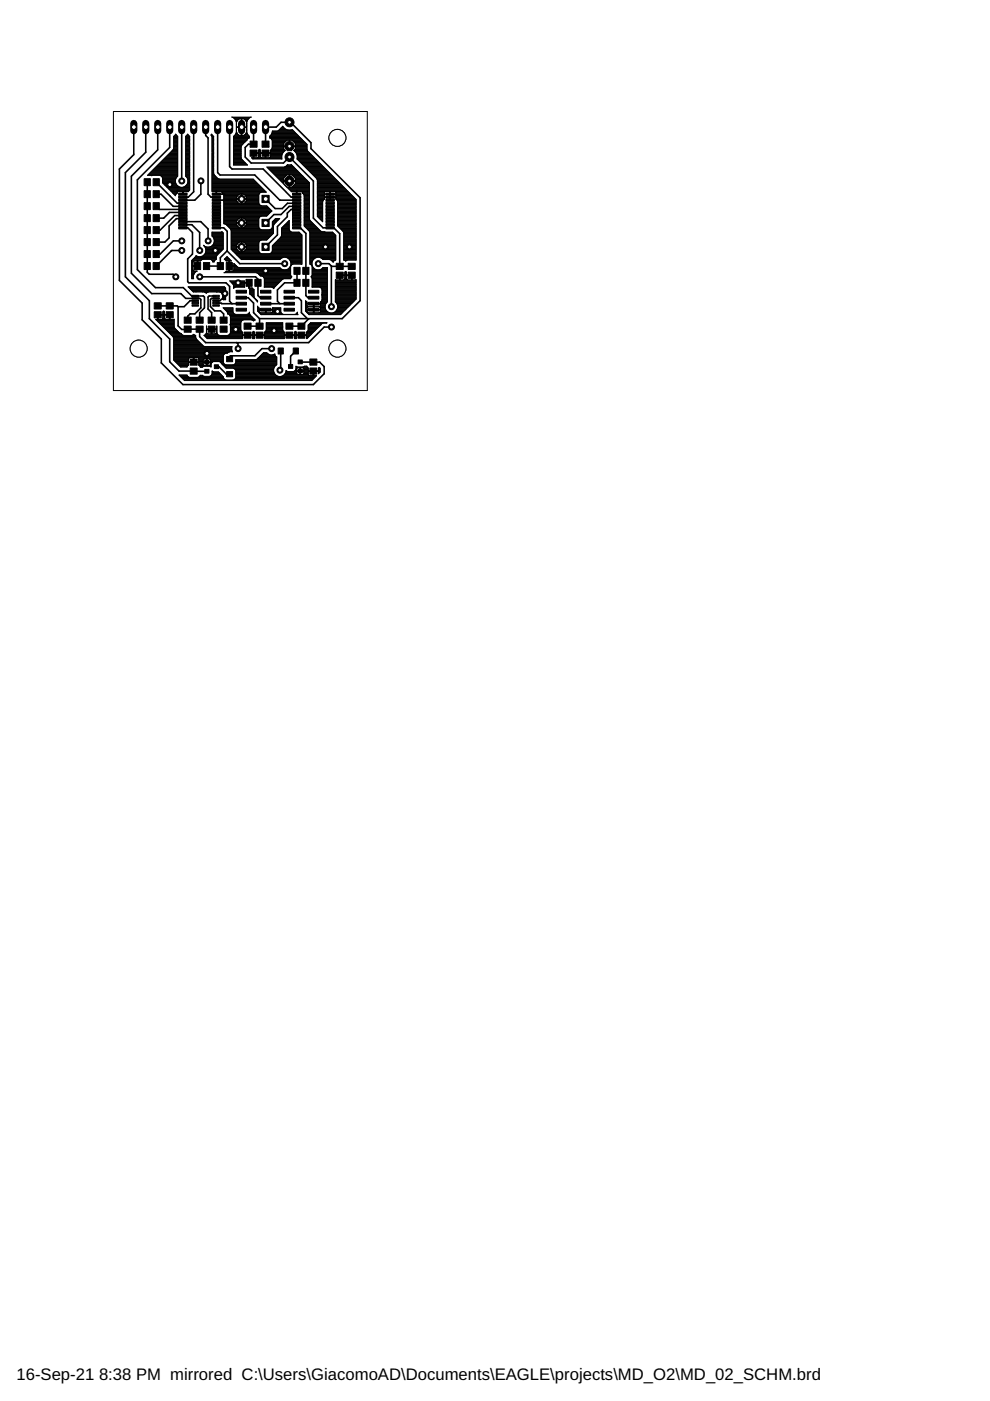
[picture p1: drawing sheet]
<svg xmlns="http://www.w3.org/2000/svg" width="210mm" height="297mm" viewBox="0 0 210 297" stroke-linecap="round" stroke-linejoin="round" font-family="sans-serif">
<defs><g id="words">
<g font-size="3.5">
<text x="3.5" y="292.5">16-Sep-21</text>
<text x="21" y="292.5">8:38 PM mirrored C:\Users\GiacomoAD\Documents\EAGLE\projects\MD_O2\MD_02_SCHM.brd</text>
</g>
</g></defs>
<g fill="#000" stroke="#000" stroke-width=".21">
<path d="M30.6 37.9h1.3v1.5h-1.3zM32.5 37.9h1.3v1.5h-1.3zM53 29.9h1.5v1.3h-1.5zM53 31.8h1.5v1.3h-1.5zM55.6 31.8h1.4v1.3h-1.4zM55.6 29.9h1.4v1.3h-1.4zM30.6 55.7h1.3v1.4h-1.3zM30.6 53.1h1.3v1.5h-1.3zM30.6 50.6h1.3v1.5h-1.3zM30.6 48h1.3v1.5h-1.3zM30.6 45.5h1.3v1.5h-1.3zM30.6 43h1.3v1.4h-1.3z"/>
<path d="M30.6 40.4h1.3v1.5h-1.3zM32.5 55.7h1.3v1.4h-1.3zM32.5 53.1h1.3v1.5h-1.3zM32.5 50.6h1.3v1.5h-1.3zM32.5 48h1.3v1.5h-1.3zM32.5 45.5h1.3v1.5h-1.3zM32.5 43h1.3v1.4h-1.3zM32.5 40.4h1.3v1.5h-1.3zM37.9 48.1h1.8v.4h-1.8zM37.9 47.4h1.8v.5h-1.8zM37.9 46.8h1.8v.4h-1.8zM37.9 46.1h1.8v.5h-1.8z"/>
<path d="M37.9 45.5h1.8v.4h-1.8zM37.9 44.8h1.8v.5h-1.8zM37.9 44.2h1.8v.4h-1.8zM37.9 43.5h1.8v.5h-1.8zM37.9 42.9h1.8v.4h-1.8zM37.9 42.2h1.8v.5h-1.8zM37.9 41.6h1.8v.4h-1.8zM37.9 40.9h1.8v.5h-1.8zM41.2 55.7h1.3v1.4h-1.3zM43.1 55.7h1.3v1.4h-1.3zM45 40.9h1.8v.5h-1.8zM45 41.6h1.8v.4h-1.8z"/>
<path d="M45 42.2h1.8v.5h-1.8zM45 42.9h1.8v.4h-1.8zM45 43.5h1.8v.5h-1.8zM45 44.2h1.8v.4h-1.8zM45 44.8h1.8v.5h-1.8zM45 45.5h1.8v.4h-1.8zM45 46.1h1.8v.5h-1.8zM45 46.8h1.8v.4h-1.8zM45 47.4h1.8v.5h-1.8zM45 48.1h1.8v.4h-1.8zM46.1 55.7h1.3v1.4h-1.3zM48 55.7h1.3v1.4h-1.3z"/>
<path d="M52.2 59.2h1.3v1.5h-1.3zM54 59.2h1.4v1.5h-1.4zM55.5 51.6h1.6v1.5h-1.6zM62.3 56.7h1.3v1.5h-1.3zM62.3 59.2h1.3v1.5h-1.3zM62 48.1h1.8v.4h-1.8zM62 47.4h1.8v.5h-1.8zM62 46.8h1.8v.4h-1.8zM62 46.1h1.8v.5h-1.8zM62 45.5h1.8v.4h-1.8zM62 44.8h1.8v.5h-1.8zM62 44.2h1.8v.4h-1.8z"/>
<path d="M62 43.5h1.8v.5h-1.8zM62 42.9h1.8v.4h-1.8zM62 42.2h1.8v.5h-1.8zM62 41.6h1.8v.4h-1.8zM62 40.9h1.8v.5h-1.8zM64.2 56.7h1.3v1.5h-1.3zM64.2 59.2h1.3v1.5h-1.3zM69.1 40.9h1.8v.5h-1.8zM69.1 41.6h1.8v.4h-1.8zM69.1 42.2h1.8v.5h-1.8zM69.1 42.9h1.8v.4h-1.8zM69.1 43.5h1.8v.5h-1.8z"/>
<path d="M69.1 44.2h1.8v.4h-1.8zM69.1 44.8h1.8v.5h-1.8zM69.1 45.5h1.8v.4h-1.8zM69.1 46.1h1.8v.5h-1.8zM69.1 46.8h1.8v.4h-1.8zM69.1 47.4h1.8v.5h-1.8zM69.1 48.1h1.8v.4h-1.8zM71.3 57.7h1.5v1.3h-1.5zM71.3 55.8h1.5v1.3h-1.5zM73.8 57.7h1.5v1.3h-1.5zM73.8 55.8h1.5v1.3h-1.5zM32.7 66.1h1.5v1.3h-1.5z"/>
<path d="M32.7 64.2h1.5v1.3h-1.5zM35.2 66.1h1.5v1.3h-1.5zM35.2 64.2h1.5v1.3h-1.5zM39.1 67.2h1.4v1.3h-1.4zM39.1 69.1h1.4v1.3h-1.4zM40.3 76.1h1.5v1.3h-1.5zM40.3 78h1.5v1.3h-1.5zM40.7 64.6h1.4v.3h-1.4zM40.7 64.1h1.4v.3h-1.4zM40.7 63.6h1.4v.3h-1.4zM40.7 63.1h1.4v.3h-1.4zM40.7 62.6h1.4v.3h-1.4z"/>
<path d="M41.6 67.2h1.5v1.3h-1.5zM41.6 69.1h1.5v1.3h-1.5zM43.4 78.3h.9v.8h-.9zM43.4 76.4h.9v.8h-.9zM44.1 69.1h1.5v1.3h-1.5zM44.1 67.2h1.5v1.3h-1.5zM45.4 77.3h.9v.8h-.9zM45.1 62.6h1.4v.3h-1.4zM45.1 63.1h1.4v.3h-1.4zM45.1 63.6h1.4v.3h-1.4zM45.1 64.1h1.4v.3h-1.4zM45.1 64.6h1.4v.3h-1.4z"/>
<path d="M46.7 69.1h1.5v1.3h-1.5zM46.7 67.2h1.5v1.3h-1.5zM48 78.8h1.3v1.1h-1.3zM48 75.6h1.3v1.1h-1.3zM50.1 62.8h2.2v.6h-2.2zM50.1 61.6h2.2v.5h-2.2zM50.1 64.1h2.2v.6h-2.2zM50.1 65.4h2.2v.6h-2.2zM51.8 70.4h1.4v1.3h-1.4zM51.8 68.5h1.4v1.3h-1.4zM54.3 70.4h1.5v1.3h-1.5zM54.3 68.5h1.5v1.3h-1.5z"/>
<path d="M55.2 62.8h2.2v.6h-2.2zM55.2 61.6h2.2v.5h-2.2zM55.2 64.1h2.2v.6h-2.2zM55.2 65.4h2.2v.6h-2.2zM59 73.8h1.1v1.3h-1.1zM61.2 77.3h.9v.8h-.9zM60.6 70.4h1.5v1.3h-1.5zM60.6 68.5h1.5v1.3h-1.5zM60.2 62.8h2.2v.6h-2.2zM60.2 61.6h2.2v.5h-2.2zM60.2 64.1h2.2v.6h-2.2zM60.2 65.4h2.2v.6h-2.2z"/>
<path d="M62.2 73.8h1.1v1.3h-1.1zM63.2 76.3h.9v.8h-.9zM63.2 78.3h.9v.8h-.9zM63.2 70.4h1.4v1.3h-1.4zM63.2 68.5h1.4v1.3h-1.4zM65.7 76.1h1.5v1.3h-1.5zM65.7 78h1.5v1.3h-1.5zM65.4 62.8h2.2v.6h-2.2zM65.4 61.6h2.2v.5h-2.2zM65.4 64.1h2.2v.6h-2.2zM65.4 65.4h2.2v.6h-2.2z"/>
</g>
<g fill="none" stroke="#000" stroke-width=".34">
<path d="M28.4 26.9v5.9l-3.1 3v23.7l4.8 4.8v3.5l4.1 4.1v5.1l4.6 4.5h27.6l2.3-2.3v-1.5l-.9-.9-4.2-.1M30.9 26.9v5.4l-4.3 4.3v22.1l5.1 5.1v3.8l4.3 4.3v4.8l2 2h5.9M31.2 38.6v19.1l.4 .4h5.1l.6 .6M33.1 38.6l4.5 4.5h1.2M33.4 26.9v4.9l-5.5 5.6v20.5l4.3 4.4h6.2l1 1h2.9l.3 .2v1.8l-1.3 1.2h-1l-.5 .6v.8M36 26.9v4.4l-6.9 6.8v19.1l3.9 3.8h5.9l1.7 1.8h2.5l.2 .2v2.3l-1 1v1.6M38.5 26.9v11.5M41.1 26.9v13.8l-1.2 1.1h-1.1M42.6 38.4v2.8l-1.3 1.2h-2.5M43.6 26.9v1.8l.5 .5v12l.6 .6h1.2M46.1 26.9v9.7l.6 .5h7.3l5.3 5.3h3.6M48.7 26.9v8.4l.5 .5h6.6l5.9 6h1.2"/>
<path d="M53.8 26.9v3.7h-1.1l-.7 .7v2l1.3 1.3h6.8l1.3-1.3 5 5.1v7.8l2.1 2.1h2.3l1.2 1.3v6.9M56.3 30.6v-3.7h2.3l1-1h2l4.3 4.3v1.3l10.4 10.4v21.9l-3.8 3.8h-17.5M33.1 41.2h1l2.6 2.6h2.1M33.1 43.7l.7 .7h5M37.5 40.4h.5M38.5 53.1h-2.1l-3.3 3.3M38.5 51.1h-1.8l-2.7 2.8h-.9M38.8 48.3h1l1 1v4.6l-1 1v4.8l.2 .3h7.9l.8 .7v3.2l.5 .5M38.8 47.6h1.9l1.6 1.7v3.8M38.8 47h3.8l1.5 1.5v2.6M38.8 46.4h-1.4l-1.5 1.5v2.5l-.9 .9h-1.9M38.8 45.7h-1.8l-3 3.1h-.9l.4 .4"/>
<path d="M38.8 45h-2.9l-1.2 1.2h-1.6M38.8 40.7v.4M42.3 58.7h11.9l.5 .5v3.5l.5 .4h1.1M45.9 42.4h2.5M45.9 40.4v.8M45.9 41.2h1.8M45.9 41.1v.1M45.9 48.3h1.5l.8 .7v4.2l2.6 2.7h9.5M48.2 53.2l-1.5 1.4v1.8h-2.9M56.3 42.2l2 2h1.5l1.2-1.1h1.9M62.9 40.4v.7M62.9 44.4h-1.2l-.8 .8v.7l-2.1 2.1v1.8l-2.5 2.5"/>
<path d="M62.9 48.3h.8l1.2 1.2v13.2l.4 .4h1.2M62.9 43.8h-1.6l-1.7 1.7h-1.5l-1.8 1.8M63 57.4v2.6h-2.7l-1.5 1.5v2.4l.5 .5M67.5 55.9h2.2l.6 .6h4.3M70 40.7v1.7M70 48.3h.1M70.3 56.4v8.6M33.4 64.9h4.2l.2 .1M37.8 65v4.1l.7 .7h3.8v1.6l1.3 1.2h21.8l3.3-3.3h1.6M41.4 63.8h-1.1l-1.3 1.2h-1.2M45.8 64.3l5.4 .1M45.8 62.8h-1.5l-.2 .2v2.5l.8 .8v1.6"/>
<path d="M45.8 63.3h-.9l-.3 .2v1.5l.9 .9h1.3l.6 .6v1.4M45.9 77.7h.5l1.6 1.6h.7M47.7 62.2v.5l-1 1.1h-.9M50.2 72.6l.3 .3v1M51.2 63.1h1.4l1.2 1.2v2l1.2 1.3M55 67.6v1.6h-2.5M56.3 64.4h5M57.6 73.9h-2.1l-1.5 1.5h-5.1l-.2 .2v.5M59.5 74.4v3.9l-.2 .2M61.3 63.1h2l.6 .7v2.5l1.3 1.3M62.7 74.4l-1.1 1.1v2.2M65.5 67.6l-1.6 1.6h-2.5"/>
</g>
<g fill="none" stroke="#000" stroke-width=".21">
<path d="M31.3 37.1h6.4M31.5 37h6.2M31.6 36.9h6.1M31.7 36.7h6M31.8 36.6h5.9M31.9 36.5h5.8M32.1 36.4h5.6M32.1 37.2h.2M32.2 36.3h5.5M32.3 36.1h5.4M32.4 36h5.3M32.6 35.9h5.1"/>
<path d="M32.7 35.8h5M32.8 35.7h4.9M32.9 35.5h4.8M33 35.4h4.7M33.1 35.3h4.6M33.3 35.2h4.4M33.4 35.1h4.3M33.5 34.9h4.2M33.6 34.8h4.1M33.8 34.7h3.9M33.9 34.6h3.8M34 37.2h3.7"/>
<path d="M34 34.5h3.7M34.1 34.3h3.6M34.2 37.3l.2 .2M34.2 37.3h3.5M34.2 34.2h3.5M34.3 37.5h3.2M34.4 37.5l.1 .2M34.4 34.1h3.3M34.4 37.6h3M34.4 37.7h3M34.5 37.7v1.1l2.2 2.2M34.5 38h2.8"/>
<path d="M34.5 38.7h2.7M34.5 38.5h2.7M34.5 38.4h2.7M34.5 38.3h2.7M34.5 38.2h2.7M34.5 38.1h2.7M34.5 37.8h2.8M34.5 34h3.2M34.5 38.8h2.8M34.6 38.9h2.7M34.6 33.8h3.1M34.7 39h2.7"/>
<path d="M34.7 33.7h3M34.8 33.6h2.9M34.9 39.2h2.5M35 39.3h2.5M35 33.5h2.7M35.1 39.4h2.6M35.1 33.4h2.6M35.2 33.3h2.5M35.2 39.5h2.6M35.3 39.6h2.8M35.3 33.1h2.4M35.5 39.8h4.7"/>
<path d="M35.5 33h2.2M35.6 32.9h2.1M35.6 39.9h4.6M35.7 32.8h2M35.8 32.6h1.9M35.9 32.5h1.8M36 32.4h1.7M36.2 32.3h1.5M36.3 32.2h1.4M36.4 32h1.3M36.5 31.9h1.2M36.7 31.8h1"/>
<path d="M36.7 31.7h1M36.8 31.6h.9M36.8 28.9l.5-.5 .4 .5M36.8 28.9v2.5M36.8 31.4l-.1 .3-5.4 5.5 2.9 .1M36.8 31h.9M36.8 29.8h.9M36.8 31.4h.9M36.8 31.3h.9M36.8 31.2h.9M36.8 31.1h.9M36.8 30.8h.9"/>
<path d="M36.8 30.7h.9M36.8 30.6h.9M36.8 30.5h.9M36.8 30.4h.9M36.8 30.2h.9M36.8 30.1h.9M36.8 30h.9M36.8 29.9h.9M36.8 29.6h.9M36.8 29.5h.9M36.8 29.4h.9M36.8 29.3h.9"/>
<path d="M36.8 29.1h.9M36.8 29h.9M36.8 28.9h.9M37 28.8h.5M37.1 28.7h.3M37.2 28.6h.1M37.7 28.9v8.5a1.34 1.34 0 0 0-.2 1.9 1.34 1.34 0 0 0 2 0 1.34 1.34 0 0 0-.1-1.9v-8.5M38.9 39.6h1.3M39.2 39.5h1M39.4 28.9l.4-.5 .4 .5M39.4 37.2h.8M39.4 32.4h.8"/>
<path d="M39.4 32.5h.8M39.4 31h.8M39.4 29.8h.8M39.4 34.9h.8M39.4 35.4h.8M39.4 37.1h.8M39.4 39.4h.8M39.4 37.3h.8M39.4 37h.8M39.4 36.9h.8M39.4 36.7h.8M39.4 36.6h.8"/>
<path d="M39.4 36.5h.8M39.4 36.4h.8M39.4 36.3h.8M39.4 36.1h.8M39.4 36h.8M39.4 35.9h.8M39.4 35.8h.8M39.4 35.7h.8M39.4 35.5h.8M39.4 35.3h.8M39.4 35.2h.8M39.4 35.1h.8"/>
<path d="M39.4 34.8h.8M39.4 34.7h.8M39.4 34.6h.8M39.4 34.5h.8M39.4 34.3h.8M39.4 34.2h.8M39.4 34.1h.8M39.4 34h.8M39.4 33.8h.8M39.4 33.7h.8M39.4 33.6h.8M39.4 33.5h.8"/>
<path d="M39.4 33.4h.8M39.4 33.3h.8M39.4 33.1h.8M39.4 33h.8M39.4 32.9h.8M39.4 32.8h.8M39.4 32.6h.8M39.4 32.3h.8M39.4 32.2h.8M39.4 32h.8M39.4 31.9h.8M39.4 31.8h.8"/>
<path d="M39.4 31.7h.8M39.4 31.6h.8M39.4 31.4h.8M39.4 31.3h.8M39.4 31.2h.8M39.4 31.1h.8M39.4 30.8h.8M39.4 30.7h.8M39.4 30.6h.8M39.4 30.5h.8M39.4 30.4h.8M39.4 30.2h.8"/>
<path d="M39.4 30.1h.8M39.4 30h.8M39.4 29.9h.8M39.4 29.6h.8M39.4 29.5h.8M39.4 29.4h.8M39.4 29.3h.8M39.4 29.1h.8M39.4 29h.8M39.4 28.9h.8M39.5 37.5h.7M39.5 28.8h.6"/>
<path d="M39.5 39.3h.7M39.6 39.2h.6M39.6 37.6h.6M39.6 28.7h.4M39.7 39h.5M39.7 37.7h.5M39.7 38.9h.5M39.7 37.8h.5M39.7 28.6h.2M39.8 38h.4M39.8 38.8h.4M39.8 38.7h.4"/>
<path d="M39.8 38.5h.4M39.8 38.4h.4M39.8 38.3h.4M39.8 38.2h.4M39.8 38.1h.4M40.2 28.9v11.4l-.3 .4-.2-.1M44.7 28.7h.3M44.8 28.6h.1M44.9 28.8h.3M44.9 28.9h.4M44.9 29h.4M45 37.2h.6"/>
<path d="M45 38h8.7l2.8 2.7-1.3 .2M45 32.4h.3M45 32.5h.3M45 31h.3M45 29.8h.3M45 34.9h.3M45 35.4h.3M45 39.6h10.3M45 37.1h.4M45 39.9h10.6M45 39.8h10.5M45 39.5h10.2"/>
<path d="M45 39.4h10.1M45 39.3h10M45 39.2h9.9M45 39h9.7M45 38.9h9.6M45 38.8h9.5M45 38.7h9.4M45 38.5h9.3M45 38.4h9.1M45 38.3h9M45 38.2h8.9M45 38.1h8.8"/>
<path d="M45 37.8h1.2M45 37.7h1M45 37.6h.9M45 37.5h.8M45 37.3h.7M45 37h.4M45 36.9h.3M45 36.7h.3M45 36.6h.3M45 36.5h.3M45 36.4h.3M45 36.3h.3"/>
<path d="M45 36.1h.3M45 36h.3M45 35.9h.3M45 35.8h.3M45 35.7h.3M45 35.5h.3M45 35.3h.3M45 35.2h.3M45 35.1h.3M45 34.8h.3M45 34.7h.3M45 34.6h.3"/>
<path d="M45 34.5h.3M45 34.3h.3M45 34.2h.3M45 34.1h.3M45 34h.3M45 33.8h.3M45 33.7h.3M45 33.6h.3M45 33.5h.3M45 33.4h.3M45 33.3h.3M45 33.1h.3"/>
<path d="M45 33h.3M45 32.9h.3M45 32.8h.3M45 32.6h.3M45 32.3h.3M45 32.2h.3M45 32h.3M45 31.9h.3M45 31.8h.3M45 31.7h.3M45 31.6h.3M45 31.4h.3"/>
<path d="M45 31.3h.3M45 31.2h.3M45 31.1h.3M45 30.8h.3M45 30.7h.3M45 30.6h.3M45 30.5h.3M45 30.4h.3M45 30.2h.3M45 30.1h.3M45 30h.3M45 29.9h.3"/>
<path d="M45 29.6h.3M45 29.5h.3M45 29.4h.3M45 29.3h.3M45 29.1h.3M45.3 28.9l-.4-.5-.2 .2 .3 .5v11.5h11.3M45.3 28.9v7.9l.1 .3M45.4 37.1l.8 .7M46.2 37.8l.3 .2M49.4 24.9h3.6M49.5 28.9v6.1h3l-1.2-1.2M49.5 32.4h1.6"/>
<path d="M49.5 32.5h1.6M49.5 31h1.7M49.5 29.8h2.8M49.5 34.9h2.9M49.5 34.8h2.8M49.5 34.7h2.7M49.5 34.6h2.5M49.5 34.5h2.4M49.5 34.3h2.3M49.5 34.2h2.2M49.5 34.1h2.1M49.5 34h2"/>
<path d="M49.5 33.8h1.8M49.5 33.7h1.7M49.5 33.6h1.7M49.5 33.5h1.6M49.5 33.4h1.6M49.5 33.3h1.6M49.5 33.1h1.6M49.5 33h1.6M49.5 32.9h1.6M49.5 32.8h1.6M49.5 32.6h1.6M49.5 32.3h1.6"/>
<path d="M49.5 32.2h1.6M49.5 32h1.6M49.5 31.9h1.6M49.5 31.8h1.6M49.5 31.7h1.6M49.5 31.6h1.6M49.5 31.4h1.6M49.5 31.3h1.6M49.5 31.2h1.6M49.5 31.1h1.6M49.5 30.8h1.7M49.5 30.7h1.8"/>
<path d="M49.5 30.6h2M49.5 30.5h2.1M49.5 30.4h2.2M49.5 30.2h2.3M49.5 30.1h2.4M49.5 30h2.5M49.5 29.9h2.7M49.5 29.6h2.9M49.5 29.5h3M49.5 29.4h3.1M49.5 29.3h3.3M49.5 29.1h3.4"/>
<path d="M49.5 29h3.4M49.5 28.9h3.4M49.6 25h3.3M49.7 28.8h1.3M49.7 25.2h1.1M49.8 28.7h.9M49.8 25.3h.8M49.9 28.6h.6M49.9 25.4l-.8-.6h4.2l-.8 .6M49.9 25.4l.2 .5M49.9 25.4h.6M50 28.4h.4"/>
<path d="M50 25.5h.4M50 28.3h.3M50 25.7h.3M50.1 28.2h.1M50.1 25.8h.1M50.1 28.1h.1M50.1 28l-.2 .5-.4 .4M50.1 25.9v2.1M50.1 26.5h.1M50.1 26.9h2.2M50.1 27h2.2M50.1 27.8h.1"/>
<path d="M50.1 27.8v.2M50.1 26.9h.1M50.1 27.9h.1M50.1 27.7h.1M50.1 27.6h.1M50.1 27.5h.1M50.1 27.3v.1M50.1 27.2h.1M50.1 27.1h.1M50.1 27h1M50.1 26.7v.1M50.1 26.6h.1"/>
<path d="M50.1 26.4h.1M50.1 26.2v.1M50.1 26.1v.1M50.1 26h.1M50.1 25.9h.1M50.1 28l.3 .4M50.1 25.9v.2M50.2 25.8l-.1 .1M50.4 28.4l.1 .2M50.5 28.6l.5 .2M51 28.8h.1M51.1 25.1v3.7"/>
<path d="M51.1 27.6h.2M51.1 25.1h.1M51.1 28.8h.2M51.1 28.8h.1M51.1 25.1l-.6 .3-.3 .4M51.1 28.7h.2M51.1 28.6h.2M51.1 28.4h.2M51.1 28.3h.2M51.1 28.2h.2M51.1 28.1h.2M51.1 27.9h.2"/>
<path d="M51.1 27.8h.2M51.1 27.7h.2M51.1 27.5h.2M51.1 27.3h.2M51.1 27.2h.2M51.1 27.1h.2M51.1 26.7h.2M51.1 26.6h.2M51.1 26.5h.2M51.1 26.4h.2M51.1 26.2h.2M51.1 26.1h.2"/>
<path d="M51.1 26h.2M51.1 25.9h.2M51.1 25.8h.2M51.1 25.7h.2M51.1 25.5h.2M51.1 25.4h.2M51.1 25.3h.2M51.1 25.2h.2M51.3 25.1v3.7M51.3 25.1h.1M51.3 27h1M51.3 25.1l.3 .1"/>
<path d="M51.4 28.8h1.4M51.6 25.2h1.1M51.6 25.2l.6 .6M51.8 28.7h.9M51.8 25.3h.8M51.9 28.6l-.6 .2M51.9 28.6h.6M52 25.4h.5M52 28.4l-.1 .2M52 28.4h.5M52.1 25.5h.4M52.1 28.3h.3"/>
<path d="M52.2 28.3l-.2 .1M52.2 25.7h.2M52.2 28.2h.2M52.2 25.8l.1 .3M52.2 25.8h.2M52.3 28.1h.1M52.3 25.9h.1M52.3 27.9h.1M52.3 26.2v.1M52.3 27.8l-.1 .5M52.3 27.8h.1M52.3 27.7h.1"/>
<path d="M52.3 27.6h.1M52.3 27.5h.1M52.3 27.3v.1M52.3 27.2h.1M52.3 27.1h.1M52.3 26.9h.1M52.3 26.7v.1M52.3 26.6h.1M52.3 26.5h.1M52.3 26.4h.1M52.3 26.1v.1M52.3 26h.1"/>
<path d="M52.3 29.8l-1 1-.2 .3v2.4l.2 .3M52.3 29.8h.1M52.5 25.4l-.2 .5v2.1l.6 .9M52.9 29.2h.1M52.9 29.2l-.6 .6M52.9 28.9v.3M53.4 33.5h6.3M53.5 33.6h6.2M53.7 33.4h.1M53.7 33.3h.1M53.7 33.1h.1M53.7 33h.1"/>
<path d="M53.7 32.9h.1M53.7 32.8h.1M53.7 32.6h.1M54.7 33.4h.6M54.8 33.3l-.3 .1h-.7v-1h2.4v1h-.7l-.3-.1M54.8 33.3h.4M54.8 32.6v.7M54.8 33.1h.4M54.8 33h.4M54.8 32.9h.4M54.8 32.8h.4M54.8 32.6h.4"/>
<path d="M54.8 32.3h.4M54.8 32.2h.4M54.8 32h.4M54.8 31.9h.4M54.9 31.8l-.1 .6M54.9 31.8l.1-.1 .2 .1M54.9 31.8h.3M55 31.7h.1M55.2 31.8v.6M55.2 32.6v.7M56.2 33.4h.2M56.2 33.3h.2"/>
<path d="M56.2 33.1h.2M56.2 33h.2M56.2 32.9h.2M56.2 32.8h.2M56.2 32.6h.2M56.7 35.5h5.7M56.8 35.7h5.7M56.9 35.8h5.8M57 35.9h5.8M57.1 28.9v.3l.5 .3M57.1 29.1h6.5M57.1 29h6.4"/>
<path d="M57.1 28.9h6.3M57.2 36h5.7M57.3 33.4h2.4M57.3 29.3h6.5M57.3 28.8h6M57.3 36.1h5.7M57.3 33.3h2.4M57.4 32.6l-.1 .7M57.4 33.1h2.3M57.4 33h2.3M57.4 32.9h2.4M57.4 32.8h2.4"/>
<path d="M57.4 32.6h2.5M57.4 32.3h2.7M57.4 32.2h2.8M57.4 32h2.9M57.4 31.9h3M57.4 28.7h5.8M57.4 36.3h5.7M57.4 31.8h2.9M57.5 29.4h6.4M57.5 28.6h5.5M57.5 36.4h5.7M57.6 31.7h2.6"/>
<path d="M57.6 28.4h5.3M57.6 29.5h6.4M57.6 29.5l.1 1.8M57.6 28.3h5.2M57.6 31.6h2.5M57.7 36.5h5.7M57.7 29.6h6.4M57.7 28.2h5M57.7 31.4h2.4M57.7 31.3l-.3 .5v.6M57.7 31h7.4M57.7 29.8h6.5"/>
<path d="M57.7 31.3h2.4M57.7 31.2h2.4M57.7 31.1h3.6M57.7 30.8h2.4M57.7 30.7h2.4M57.7 30.6h2.4M57.7 30.5h2.4M57.7 30.4h2.5M57.7 30.2h2.6M57.7 30.1h2.8M57.7 30h2.9M57.7 29.9h3"/>
<path d="M57.7 28.1h4.8M57.7 27.9h4.7M57.7 27.8h4.6M57.8 36.6h5.7M57.9 36.7h5.7M58 36.9h5.7M58.1 37h5.8M58.3 37.1h5.7M58.4 37.2h2.3M58.5 37.3h2.1M58.6 37.5h1.9M58.7 37.6h1.6"/>
<path d="M58.9 37.7h1.3M59 37.8h1.1M59 27.7h3.2M59.1 38h1M59.2 27.6h2.9M59.2 38.1h.9M59.3 27.5h1.5M59.4 38.2h.7M59.4 27.3h1.1M59.5 38.3h1.8M59.5 27.2h.8M59.6 38.4h1.7"/>
<path d="M59.6 27.1h.6M59.7 38.5h.4M59.8 27h.3M59.8 38.7h.3M59.9 26.9h.1M59.9 26.8l-.8 .9-1.4 .1-.2 .7-.4 .4M59.9 26.8h.1M59.9 26.8l.1 .1M59.9 38.8h.2M60 32.4h-3.6v1h.7l.2-.1M60 26.9l.5 .4 .5 .3M60.1 38.9h.1"/>
<path d="M60.1 31.5l.4 .4M60.1 30.5v.4M60.1 37.8v.5h2.6v-.5M60.1 38.9v-.4h2.6v.4M60.1 38.9l.7 .8M60.2 39h.1M60.3 39.2h.1M60.4 39.3h.1M60.5 31.9a1.65 1.65 0 0 0-.7 1.8h-6.2l-.3-.3h.4v-.8l6.2-.1M60.5 31.9h.1M60.6 39.4h.1M60.6 35.3h1.6"/>
<path d="M60.7 39.5h.1M60.7 35.2h1.3M60.8 39.6h4.8M60.8 35.1h1.1M60.8 29.7l-.7 .8M60.8 37.1l-.7 .7M60.9 39.8h4.7M60.9 34.9h.9M61 39.9h4.6M61 34.9l-.7 .5M61.3 37.2h.1M61.3 38h.1"/>
<path d="M61.3 29.7v1.4h-1.2v.4M61.3 37.1v2.6M61.3 39.5h.1M61.3 39.4h.1M61.3 39.3h.1M61.3 39.2h.1M61.3 39h.1M61.3 38.9h.1M61.3 38.8h.1M61.3 38.7h.1M61.3 38.5h.1M61.3 38.2h.1"/>
<path d="M61.3 38.1h.1M61.3 37.8h.1M61.3 37.7h.1M61.3 37.6h.1M61.3 37.5h.1M61.3 37.3h.1M61.3 30.8h.1M61.3 30.7h.1M61.3 30.6h.1M61.3 30.5h.1M61.3 30.4h.1M61.3 30.2h.1"/>
<path d="M61.3 30.1h.1M61.3 30h.1M61.3 29.9h.1M61.4 29.7v1.4h1.3v.4M61.4 37.1v2.6M61.4 38.4h3.9M61.4 38.3h3.8M61.4 31.1h3.7M61.7 27.6l.3-.1 3.1 3.1M61.7 34.9l3.9 3.8v7.7l.1 .3M61.9 29.7l.8 .8M61.9 37.1l.8 .7"/>
<path d="M62 37.2h2.1M62 39.5h3.6M62 29.9h2.4M62.1 37.3h2.1M62.2 39.4h3.4M62.2 30h2.3M62.3 37.5h2M62.3 31.9h.1M62.3 31.9l.5 .5M62.3 35.4h-5.7l5.2 5.3 .2-.1M62.3 39.3h3.3M62.3 30.1h2.3"/>
<path d="M62.3 31.9h2.9M62.4 39.2h3.2M62.4 37.6h2.1M62.4 31.8h2.7M62.4 30.2h2.3M62.4 32h2.9M62.5 39h3.1M62.5 37.7h2.1M62.5 31.7h2.6M62.5 30.4h2.3M62.5 32.2h2.9M62.6 37.8h2.1"/>
<path d="M62.6 31.6h2.5M62.7 38h2.1M62.7 30.5v.4M62.7 31.5l-.4 .4M62.7 38.9l-.8 .8M62.7 38.9h2.9M62.7 38.8h2.9M62.7 38.7h2.9M62.7 38.5h2.7M62.7 38.2h2.4M62.7 38.1h2.2M62.7 31.4h2.4"/>
<path d="M62.7 31.3h2.4M62.7 31.2h2.4M62.7 30.8h2.4M62.7 30.7h2.4M62.7 30.6h2.4M62.7 30.5h2.3M62.7 32.3h2.8M62.8 32.4l.2 .6v.7l4.2 4.2 .1 .3v7.7l1.1 1.1M62.8 32.4h2.8M62.8 32.5h2.9M62.9 32.6h3M62.9 32.8h3.1"/>
<path d="M63 32.9h3.1M63 33.7h4M63 33.6h3.8M63 33.5h3.7M63 33.4h3.6M63 33.3h3.5M63 33.1h3.3M63 33h3.2M63.1 33.8h4M63.2 34h4M63.4 34.1h3.9M63.5 34.2h3.9"/>
<path d="M63.6 34.3h3.9M63.7 34.5h4M63.9 34.6h3.9M64 34.7h3.9M64.1 34.8h3.9M64.2 34.9h4M64.3 35.1h4M64.5 35.2h3.9M64.6 35.3h3.9M64.7 35.4h3.9M64.8 35.5h3.9M64.9 35.7h4"/>
<path d="M65 35.8h4M65.1 31.7l.1 .3 10.3 10.3M65.1 30.6v1.1M65.2 35.9h3.9M65.3 36h3.9M65.4 36.1h4M65.5 36.3h4M65.7 36.4h3.9M65.8 36.5h3.9M65.9 36.6h3.9M66 36.7h4M66.1 36.9h4"/>
<path d="M66.3 37h3.9M66.4 37.1h3.9M66.5 37.2h3.9M66.6 37.3h4M66.7 37.5h4M66.9 37.6h3.9M67 37.7h3.9M67.1 37.8h4M67.2 38h4M67.2 38.1h4.1M67.3 39.6h5.6M67.3 39.9h5.8"/>
<path d="M67.3 39.8h5.7M67.3 39.5h5.4M67.3 39.4h5.3M67.3 39.3h5.2M67.3 39.2h5.1M67.3 39h4.9M67.3 38.9h4.8M67.3 38.8h4.7M67.3 38.7h4.6M67.3 38.5h4.5M67.3 38.4h4.3M67.3 38.3h4.2"/>
<path d="M67.3 38.2h4.1M35.7 40h4.5M35.8 40.1h4.4M35.9 40.2h4.3M36.1 40.4h4.1M36.2 40.5h3.8M36.3 40.6h3.6M36.4 40.7h1.2M36.5 40.9h1.1M36.8 41.1h.6M36.9 41.2h.4M37 41.3h.3"/>
<path d="M37.1 41.4h.1M37.3 41.2l-.1 .2M37.5 41h-.8l.5 .4M37.5 41l-.2 .2M37.6 40.7l-.1 .3M37.8 40.6l-.2 .1M38.8 40.6v.3v-.3M38.8 40.9h.1M38.8 40.7h.1M40.6 56.8h.3M40.6 57.5h1.2a1.28 1.28 0 0 0-.8 1.4M40.6 57.8h.7"/>
<path d="M40.6 55.6h.3M40.6 58.4h.4M40.6 59.1h.4M40.6 58.9h.4M40.6 58.8h.4M40.6 58.7h.4M40.6 58.6h.4M40.6 58.3h.4M40.6 58.2h.5M40.6 58.1h.5M40.6 58h.6M40.6 57.7h.8"/>
<path d="M40.6 57.6h1M40.6 57.4h.4M40.6 57.2h.3M40.6 57.1h.3M40.6 57h.3M40.6 56.9h.3M40.6 56.6h.3M40.6 56.5h.3M40.6 56.4h1.2M40.6 56.3h.3M40.6 56.2h.3M40.6 56h.3"/>
<path d="M40.6 55.9h.3M40.6 55.8h.3M40.6 55.7h.3M40.6 55.4h.4M40.6 55.3h1.9M40.7 55.2h1.9M40.8 55.1h2M40.9 54.9h5M41 55.5l.8-.2v1.2h-.9l.1 .9M41 57.4l.2 .1M41 54.8h4.9M41.2 54.7h4.7"/>
<path d="M41.3 54.6h4.6M41.3 54.6l-.7 .6v3.9h.5l-.1-.2M41.3 54.6h.1M41.4 54.5h4.5M41.5 54.3l-.2 .3M41.5 54.4h.4M41.6 54.2l.5 .2M41.6 54.2v.1M41.6 54.2l-.1 .1M41.8 55.6h.2M41.8 56.3h.2M41.8 56.2h.2"/>
<path d="M41.8 56h.2M41.8 55.9h.2M41.8 55.8h.2M41.8 55.7h.2M41.8 55.4h.2M42.6 55.3h-.6v1h-1.1l.1-.8M42.8 55.1l-.2 .2M42.8 54.4h3.1M43 55l-.2 .1M43.1 54.2l-.5 .2M43.1 54.2h2.9M43.2 52.1l.4 .7v.6"/>
<path d="M43.2 52h.1M43.2 54.1h2.8M43.3 52.2h.1M43.3 54h2.8M43.4 52.3h.2M43.4 53.9h2.9M43.5 52.4h3.8M43.5 53.7h2.9M43.5 53.6h3M43.5 52.5h3.8M43.6 52.7h3.7M43.6 53.5h3"/>
<path d="M43.6 52.8h3.7M43.6 53.4l-.1 .4-.4 .4M43.6 53.4h3.2M43.6 53.3h3.3M43.6 53.1h3.4M43.6 53h3.5M43.6 52.9h3.6M44.6 55l.2 .1M44.6 52.3h2.7M44.8 55.1l.3 .4h.3l.1-.2M44.8 55.1h.9M44.9 52.2h2.4"/>
<path d="M45 50.1l.4 .7v.5M45 55.2h.6M45 50h2.3M45 49.9h2.3M45 49.8h2.3M45 49.6h2.3M45 49.5h2.3M45 49.4h2.3M45 49.3h2.2M45 40.5h11.2M45 40.4h11.1M45 40.2h10.9"/>
<path d="M45 40.1h10.8M45 40h10.7M45 52h2.3M45 55.3h.5M45 50.1h2.3M45.1 55.4h.3M45.1 51.9h2.2M45.1 50.2h2.2M45.2 51.8a1.32 1.32 0 0 1-2 .2v.1M45.2 51.8h2.1M45.3 50.4h2M45.3 51.7h2"/>
<path d="M45.3 50.5h2M45.3 51.6h2M45.3 50.6h2M45.4 51.5h1.9M45.4 50.7h1.9M45.4 51.3l-.2 .5M45.4 51.3h1.9M45.4 51.2h1.9M45.4 51.1h1.9M45.4 51h1.9M45.4 50.8h1.9M45.7 55.1l-.2 .2"/>
<path d="M45.8 40.6v.3l.1-.3M45.8 40.9h.1M45.8 40.7h.1M45.9 54.5v.5M45.9 55l-.2 .1M46 54.1l-.1 .4M46.8 40.6l.3 .3M47 49.2h.1M47.1 49.1l-2.1 .1v.9M47.1 49.1h.1M47.1 40.7h9.3M47.1 49.1l.2 .3"/>
<path d="M47.1 40.9h8.1M47.1 40.9v.1M47.1 41l.4 .4M47.1 41h8M47.3 41.1h7.6M47.3 42.4v.1M47.3 52.8l-1.3 1.3M47.3 49.4v3.4M47.3 42.5l.2 5 .4 .1M47.3 42.4h.1M47.3 42.4h2.8M47.4 41.2h3.3"/>
<path d="M47.4 42.5h2.8M47.4 41.3h3.1M47.4 42.7h2.8M47.5 41.4v.8M47.5 42.2l-.2 .2M47.5 43.6h9l1.2 1.1-1.2 1.1h-1.1l-.5 .6M47.5 47.3h7.4M47.5 46.1h7.4M47.5 43.3h3.6M47.5 41.8h2.7M47.5 47.2h3.6M47.5 47.1h2.6"/>
<path d="M47.5 47h2.6M47.5 46.9h2.7M47.5 46.8h2.7M47.5 46.6h2.8M47.5 46.5h2.9M47.5 46.4h3.1M47.5 46.3h3.3M47.5 46h7.6M47.5 45.9h7.7M47.5 45.8h9.1M47.5 45.7h9.2M47.5 45.6h9.3"/>
<path d="M47.5 45.4h9.4M47.5 45.3h9.6M47.5 45.2h9.7M47.5 45.1h9.8M47.5 44.9h9.9M47.5 44.8h10M47.5 44.7h10.1M47.5 44.6h10M47.5 44.5h9.9M47.5 44.3h9.8M47.5 44.2h9.6M47.5 44.1h9.5"/>
<path d="M47.5 44h9.4M47.5 43.9h9.3M47.5 43.7h9.2M47.5 43.5h7.6M47.5 43.4h7.5M47.5 43.1h3.2M47.5 43h3M47.5 42.9h2.9M47.5 42.8h2.8M47.5 42.2h3.6M47.5 42.1h2.6M47.5 41.9h2.6"/>
<path d="M47.5 41.7h2.7M47.5 41.6h2.8M47.5 41.4h2.9M47.6 55l.5-.6 1 .9h-.4v2.2M47.6 55h.1M47.6 55l.2 .1M47.6 54.9h1.1M47.7 47.5h2.4M47.7 54.8h.9M47.8 55.1l.2 .2h.5v1h1.1v-.4l1.1 .8M47.8 57.7l-.3 .1h14.1M47.8 57.7h13.8"/>
<path d="M47.8 55.1h1M47.8 54.7h.7M47.9 57.6h13.7M47.9 55.2h1M47.9 47.6l1 1M47.9 47.6h2.3M47.9 54.6h.4M48 55.3h1M48 47.7h2.2M48.1 54.5h.1M48.2 47.8h2.1M48.3 48h2.1"/>
<path d="M48.4 48.1h2.1M48.5 56.8h.2M48.5 55.6h.2M48.5 57.4h.2M48.5 57.2h.2M48.5 57.1h.2M48.5 57h.2M48.5 56.9h.2M48.5 56.6h.2M48.5 56.5h.2M48.5 56.3h.2M48.5 56.2h.2"/>
<path d="M48.5 56h.2M48.5 55.9h.2M48.5 55.8h.2M48.5 55.7h.2M48.5 55.4h.2M48.5 48.2h2.2M48.7 48.3h2.3M48.7 56.4h1.4M48.8 48.5h6.2M48.8 59.6h3M48.9 48.6l.1 .3v4M48.9 48.6h6.2"/>
<path d="M48.9 59.8h2.9M48.9 48.7h6.5M49 48.8h9M49 52.9l2.2 2.1h8.1a1.34 1.34 0 0 1 1.6-.3 1.34 1.34 0 0 1 .8 1.5M49 49.2h9M49 52.4h5.9M49 52.8h1.2M49 52.7h1.2M49 52.5h1.1M49 52.3h2.1M49 52.2h1.1M49 52h1.2"/>
<path d="M49 51.9h1.2M49 51.8h1.2M49 51.7h1.3M49 51.6h1.4M49 51.5h1.6M49 51.3h1.8M49 51.2h6M49 51.1h6.1M49 51h6.2M49 50.8h7.6M49 50.7h7.7M49 50.6h7.8"/>
<path d="M49 50.5h8M49 50.4h8.1M49 50.2h8.2M49 50.1h8.3M49 50h8.4M49 49.9h8.6M49 49.8h8.7M49 49.6h8.8M49 49.5h8.9M49 49.4h9M49 49.3h9M49 49h9"/>
<path d="M49 48.9h9M49 52.9h1.3M49.1 59.9h3.6v1.1l.2 .4v.9l1.7 1.7M49.2 53h1.2M49.3 53.1h1.2M49.4 53.3h1.2M49.5 57.4h12.1M49.5 57.4l.1-.9h-1.1v1M49.5 57.4l-.2 .1M49.5 53.4h1.4M49.6 57.2h12M49.6 56.8h9.8"/>
<path d="M49.6 57.1h10.3M49.6 57h10M49.6 56.9h9.9M49.6 56.6h.8M49.6 56.5h.6M49.6 56.3h.4M49.6 56.2h.3M49.6 56h.2M49.6 55.9h.1M49.7 53.5h5.3M49.8 53.6h5.3M49.9 53.7h5.4"/>
<path d="M50 53.9h14M50.1 47.2h2.2M50.1 47.2h.1M50.1 47.3v.2M50.1 47.3h.1M50.1 52.4h.1M50.1 52.3h2.2M50.1 52.3h.1M50.1 52.4l.2 .5M50.1 42.1h2.2M50.1 42.3h2.2M50.1 42.1h.1"/>
<path d="M50.1 42.3l.3 .6M50.1 42.3h-2.7M50.1 54h13.9M50.1 47.5l.3 .5M50.1 47v.2M50.1 41.9v.2M50.2 46.8l-.1 .2M50.2 51.9l-.1 .4M50.2 54.1h13.8M50.3 52.9l.3 .4M50.4 48l.5 .3h.4M50.4 42.9l.1 .1"/>
<path d="M50.4 54.2h13.6M50.5 43l.8 .3M50.5 54.4h13.5M50.6 54.5h13.4M50.7 54.6h9.3M50.8 51.3h.3v2.1l-.5-.1M50.8 46.2l-.6 .6M50.8 51.3l-.6 .6M50.9 54.7h8.9M51 54.8h8.5M51.1 54.9h8.3M51.1 46.2h-.3"/>
<path d="M51.1 41.1a1.1 1.1 0 0 0-1 .8M51.1 41.1v2.2M51.1 46.2v2.1M51.1 41.8h.2M51.1 41.2h.2M51.1 53.4h.2M51.1 53.3h.2M51.1 53.1h.2M51.1 53h.2M51.1 52.9h.2M51.1 52.8h.2M51.1 52.7h.2"/>
<path d="M51.1 52.5h.2M51.1 52.2h.2M51.1 52h.2M51.1 51.9h.2M51.1 51.8h.2M51.1 51.7h.2M51.1 51.6h.2M51.1 51.5h.2M51.1 48.2h.2M51.1 48.1h.2M51.1 48h.2M51.1 47.8h.2"/>
<path d="M51.1 47.7h.2M51.1 47.6h.2M51.1 47.5h.2M51.1 47.1h.2M51.1 47h.2M51.1 46.9h.2M51.1 46.8h.2M51.1 46.6h.2M51.1 46.5h.2M51.1 46.4h.2M51.1 46.3h.2M51.1 43.1h.2"/>
<path d="M51.1 43h.2M51.1 42.9h.2M51.1 42.8h.2M51.1 42.7h.2M51.1 42.5h.2M51.1 42.4h.2M51.1 42.3h.2M51.1 42.1h.2M51.1 41.9h.2M51.1 41.7h.2M51.1 41.6h.2M51.1 41.4h.2"/>
<path d="M51.1 41.3h.2M51.3 41.1v2.2M51.3 46.2v2.1M51.3 51.3v2.1M51.3 46.2h.1M51.3 46.2h.3M51.3 48.3v.1M51.3 51.3h-.2M51.3 51.3h.3M51.3 53.4h.1M51.3 41.1h.1M51.3 41.1l.6 .3 .4 .5"/>
<path d="M51.3 43.3h.1M51.3 52.3h3.6M51.3 47.2h3.6M51.3 42.2h3.6M51.4 43.3h3.5M51.5 48.3h-.2M51.5 48.3h3.4M51.5 53.4h3.4M51.6 51.3l.6 .6M51.6 46.2l.6 .6M51.6 51.3h3.3M51.6 46.3h3.3"/>
<path d="M51.7 41.2h3.2M51.7 43.1h3.2M51.8 48.2h3.1M51.8 53.3h3.1M51.8 59.9v-.4h-3.1l.7 .7 .1 .9M51.8 51.5h3.1M51.9 46.4h3M51.9 41.3h3M51.9 43h3M51.9 48.1l-.4 .2M51.9 53.2l-.6 .2M51.9 48.1h3"/>
<path d="M51.9 53.1h3M52 51.6h2.9M52 46.5h2.9M52 41.4h2.9M52 42.9h2.9M52 53h2.9M52 48h2.9M52.1 51.7h2.8M52.1 46.6h2.8M52.1 41.6h2.8M52.1 42.8h2.8M52.1 47.8l-.2 .3"/>
<path d="M52.1 52.9l-.2 .3M52.1 52.9h2.8M52.1 47.8h2.8M52.2 51.8h2.7M52.2 46.8h2.7M52.2 42.7h2.7M52.2 41.7h2.7M52.2 52.8h2.7M52.2 47.7h2.7M52.2 46.8l.1 .2M52.2 51.9l.1 .4M52.2 41.8h2.7"/>
<path d="M52.2 51.9h2.7M52.2 46.9h2.7M52.2 52.7h2.7M52.2 47.6h2.7M52.2 42.5h2.7M52.3 47v.2M52.3 47.5l-.2 .3M52.3 41.9v.2M52.3 52h2.6M52.3 47.5h2.6M52.3 47h2.6M52.3 42.4h2.6"/>
<path d="M52.3 41.9h2.6M52.3 47.2h.1M52.3 47.3h.1M52.3 52.4h.1M52.3 47.3v.2M52.3 52.3h.1M52.3 52.4l-.2 .5M52.3 42.1h.1M52.3 42.3h.1M52.3 42.3a1.05 1.05 0 0 1-1 1M52.3 52.5h2.6M52.3 52.2h2.6"/>
<path d="M52.3 47.1h2.6M52.3 42.3h2.6M52.3 42.1h2.6M54.4 57.8l.8 .7M54.7 58h6.9M54.8 58.1h6.8M54.9 46.4l.1 2 .4 .3h1.8l.5-.5v-1.2l.7-.7h.9l-1.2 1.2-.1 2-1.5 1.4h-1.1l-.4 .3M54.9 41.3v1.8l.5 .5M54.9 58.2h6.7M55 51.2l-.1 .3M55 58.3h6.6M55.2 40.9l-.3 .4"/>
<path d="M55.2 58.4h6.5M55.2 58.5a.7 .7 0 0 1 .8 .6v1.7M55.6 58.6h6.1M55.8 58.7h6M55.9 58.8h5.8M56 58.9h5.7M56 59.1h5.6M56 59.9h3.2M56 59.5h3.6M56 59.8h3.3M56 59.6h3.5M56 59.4h3.7"/>
<path d="M56 59.3h3.8M56 59.2h4M57.2 48.7h.8M57.3 53.7h6.7M57.5 53.6h6.5M57.5 48.6h.5M57.6 48.5h.4M57.6 53.5h6.4M57.7 48.3h.3M57.7 53.4h6.3M57.7 53.3h6.3M57.7 48.2h.3"/>
<path d="M57.7 47.3h.6M57.7 52.4h6.3M57.7 53.1h6.3M57.7 53h6.3M57.7 52.9h6.3M57.7 52.8h6.3M57.7 52.7h6.3M57.7 52.5h6.3M57.7 52.3h6.3M57.7 52.2h6.3M57.7 48.1h.3M57.7 48h.3"/>
<path d="M57.7 47.8h.3M57.7 47.7h.3M57.7 47.6h.4M57.7 47.5h.5M57.7 47.2h.7M57.7 47.1h.8M57.8 52h6.2M57.8 47h.9M57.9 46.9h.9M57.9 51.9h6.1M58 46.8h.9M58 51.8h6"/>
<path d="M58.1 51.7h5.9M58.1 46.6h.9M58.3 46.5h.8M58.3 51.6h5.7M58.4 46.4h.9M58.4 51.5h5.6M58.5 51.3h5.5M58.6 51.2h5.4M58.8 51.1h5.2M58.9 51h5.1M59 50.8h5M59.1 50.7h4.9"/>
<path d="M59.2 50.6h4.8M59.4 50.5h4.6M59.5 50.4h4.5M59.6 50.2h4.4M59.6 50.1h4.4M59.7 50h4.3M59.7 49.2h2.1M59.7 49.9h4.3M59.7 49.8h4.2M59.7 49.6h4.1M59.7 49.5h4M59.7 49.4h3.9"/>
<path d="M59.7 49.3h3.8M59.7 49h1.9M59.7 48.9h1.7M59.7 48.8h1.7M59.7 48.7h1.6M59.7 48.6h1.6M59.7 48.5h1.6M59.7 48.3h1.6M59.9 48.2h1.4M60 48.1h1.3M60.1 48h1.2M60.2 47.8h1.1"/>
<path d="M60.3 47.7h1M60.5 47.6h.8M60.6 47.5h.7M60.7 54.6h3.3M60.7 47.3h.6M60.8 47.2h.5M60.9 57.1h.7M60.9 47.1h.4M61 54.7h3M61.1 47h.2M61.1 57h.5M61.2 40h4.4"/>
<path d="M61.2 54.8h2.8M61.2 46.9h.1M61.2 56.9h.4M61.3 54.9h2.7M61.3 40.1h4.3M61.3 46.8h.1M61.3 46.7l-1.6 1.7-.1 1.9-1.9 1.8v1.1l-.3 .5h-2.2l-.3-.5v-1.7M61.3 48.7l.1 .2M61.3 46.7v2M61.4 56.8h.2M61.4 40.2h4.2M61.4 55.1h2.6"/>
<path d="M61.4 48.9l.5 .3h1.5l.6 .6-.1 6.2M61.5 56.6a1.33 1.33 0 0 1-2.2 .1M61.5 56.6h.1M61.5 55.2h2.5M61.5 40.4h4.1M61.5 56.5h.1M61.6 55.3h2.4M61.6 56.4h.1M61.6 55.4h2.4M61.6 57.5h-13.6l-.2 .2M61.6 59.1l-1.7 .1-1.8 2-.3-.2M61.6 59.1h.1"/>
<path d="M61.6 55.6h2.4M61.6 56.3h.1M61.6 40.5h4M61.7 56.2l-.2 .4M61.7 56.2h.1M61.7 56h.3M61.7 55.9h2.3M61.7 55.8h2.3M61.7 55.7h2.3M61.7 56.3l-.1 2 .3 .4M61.8 40.6h3.8M61.9 58.7l-.3 .4"/>
<path d="M62.9 40.6v.3v-.3M62.9 40.9h.1M62.9 40.7h.1M63.8 40.6l.3 .1M63.9 56h.1M63.9 56h-1.7l-.5 .3M64.1 40.7v.2M64.1 40.7h1.5M64.1 40.9h1.5M64.1 40.9v.1M64.1 41l.3 .2M64.1 41h1.5"/>
<path d="M64.3 41.1h1.3M64.4 41.2h1.2M64.4 41.2l.1 .2M64.4 41.3h1.2M64.5 43.6h1.1M64.5 47.3h1.9M64.5 46.1h1.1M64.5 43.3h1.1M64.5 41.8h1.1M64.5 41.4v6.5l1.1 1.1 .1 .3M64.5 47.8h2.3M64.5 47.7h2.2"/>
<path d="M64.5 47.6h2.1M64.5 47.5h2M64.5 47.2h1.7M64.5 47.1h1.6M64.5 47h1.5M64.5 46.9h1.4M64.5 46.8h1.2M64.5 46.6h1.2M64.5 46.5h1.1M64.5 46.4h1.1M64.5 46.3h1.1M64.5 46h1.1"/>
<path d="M64.5 45.9h1.1M64.5 45.8h1.1M64.5 45.7h1.1M64.5 45.6h1.1M64.5 45.4h1.1M64.5 45.3h1.1M64.5 45.2h1.1M64.5 45.1h1.1M64.5 44.9h1.1M64.5 44.8h1.1M64.5 44.7h1.1M64.5 44.6h1.1"/>
<path d="M64.5 44.5h1.1M64.5 44.3h1.1M64.5 44.2h1.1M64.5 44.1h1.1M64.5 44h1.1M64.5 43.9h1.1M64.5 43.7h1.1M64.5 43.5h1.1M64.5 43.4h1.1M64.5 43.1h1.1M64.5 43h1.1M64.5 42.9h1.1"/>
<path d="M64.5 42.8h1.1M64.5 42.7h1.1M64.5 42.5h1.1M64.5 42.4h1.1M64.5 42.3h1.1M64.5 42.2h1.1M64.5 42.1h1.1M64.5 41.9h1.1M64.5 41.7h1.1M64.5 41.6h1.1M64.5 41.4h1.1M64.5 48h2.5"/>
<path d="M64.7 48.1h2.4M64.8 48.2h2.4M64.9 48.3h2.4M65 48.5h2.4M65.2 48.6h2.4M65.3 48.7h2.4M65.4 48.8h2.4M65.5 48.9h2.4M65.6 49h2.5M65.7 49.2h3.2M65.7 52.4h5.5M65.7 54.9h.8"/>
<path d="M65.7 55.6h.5M65.7 54.5h5.5M65.7 49.3v6.7l.4 .3M65.7 55.9h.4M65.7 55.8h.4M65.7 55.7h.4M65.7 55.4h.5M65.7 55.3h.6M65.7 55.2h.6M65.7 55.1h.7M65.7 54.8h1M65.7 54.7h1.2"/>
<path d="M65.7 54.6h1.5M65.7 54.4h5.5M65.7 54.2h5.5M65.7 54.1h5.5M65.7 54h5.5M65.7 53.9h5.5M65.7 53.7h5.5M65.7 53.6h5.5M65.7 53.5h5.5M65.7 53.4h5.5M65.7 53.3h5.5M65.7 53.1h5.5"/>
<path d="M65.7 53h5.5M65.7 52.9h5.5M65.7 52.8h5.5M65.7 52.7h5.5M65.7 52.5h5.5M65.7 52.3h5.5M65.7 52.2h5.5M65.7 52h5.5M65.7 51.9h5.5M65.7 51.8h5.5M65.7 51.7h5.5M65.7 51.6h5.5"/>
<path d="M65.7 51.5h5.5M65.7 51.3h5.5M65.7 51.2h5.5M65.7 51.1h5.5M65.7 51h5.5M65.7 50.8h5.5M65.7 50.7h5.5M65.7 50.6h5.5M65.7 50.5h5.5M65.7 50.4h5.5M65.7 50.2h5.5M65.7 50.1h5.5"/>
<path d="M65.7 50h5.5M65.7 49.9h5.5M65.7 49.8h5.4M65.7 49.6h5.2M65.7 49.5h5.1M65.7 49.4h5M65.7 49.3h4.9M65.7 46.7l2.3 2.3 1 .2h1.5l.7 .7M65.8 56h.3M66 58.7l.2 .4v1.8h3.2M66 58.7h3.4M66 56.2h.1"/>
<path d="M66.1 56.3v2.2M66.1 58.5l-.1 .2M66.1 58.8h3.3M66.1 58.6h3.3M66.1 56.3h.1M66.1 58.4h3.3M66.1 56.2l.2 .4M66.1 58.9h3.3M66.1 56.4h.2M66.2 56.8h.3M66.2 57.5h3.2M66.2 57.8h3.2"/>
<path d="M66.2 59.9h3.2M66.2 59.5h3.2M66.2 59.8h3.2M66.2 59.6h3.2M66.2 59.4h3.2M66.2 59.3h3.2M66.2 59.2h3.2M66.2 59.1h3.2M66.2 58.3h3.2M66.2 58.2h3.2M66.2 58.1h3.2M66.2 58h3.2"/>
<path d="M66.2 57.7h3.2M66.2 57.6h3.2M66.2 57.4h3.2M66.2 57.2h3.2M66.2 57.1h.8M66.2 57h.5M66.2 56.9h.4M66.2 56.6h.1M66.2 56.5h.1M66.3 56.6a1.33 1.33 0 0 0 2.2 .1h.9M67.3 40.6h6.5M67.3 43.6h1.1"/>
<path d="M67.3 43.3h1.1M67.3 41.1h7M67.3 41.2h7.1M67.3 45.8h1.1M67.3 45.7h1.1M67.3 45.6h1.1M67.3 45.4h1.1M67.3 45.3h1.1M67.3 45.2h1.1M67.3 45.1h1.1M67.3 44.9h1.1M67.3 44.8h1.1"/>
<path d="M67.3 44.7h1.1M67.3 44.6h1.1M67.3 44.5h1.1M67.3 44.3h1.1M67.3 44.2h1.1M67.3 44.1h1.1M67.3 44h1.1M67.3 43.9h1.1M67.3 43.7h1.1M67.3 43.5h1.1M67.3 43.4h1.1M67.3 43.1h1.1"/>
<path d="M67.3 43h1.1M67.3 42.9h1.1M67.3 42.8h1.1M67.3 42.7h1.2M67.3 42.5h1.2M67.3 42.4h1.3M67.3 42.3h1.4M67.3 42.2h1.5M67.3 42.1h1.5M67.3 41.9h1.5M67.3 41.7h1.5M67.3 41.6h1.5"/>
<path d="M67.3 41.4h1.5M67.3 41.3h1.5M67.3 41h1.5M67.3 40.9h1.5M67.3 40.7h1.5M67.3 40.5h6.4M67.3 40.4h6.3M67.3 40.2h6.1M67.3 40.1h6M67.3 40h5.9M67.3 45.9h1.1M67.4 46h1"/>
<path d="M67.6 46.1h.8M67.7 46.3h.7M67.8 54.6h3.4M67.8 46.4h.6M67.9 46.5h.5M67.9 57.1h1.5M68 46.6h.4M68.1 54.7h3.1M68.2 46.8h.2M68.2 57h1.2M68.3 54.8h2.9M68.3 46.9h.1"/>
<path d="M68.3 56.9h1.1M68.4 54.9h2.8M68.4 47h.1M68.7 42.3l-.3 .4v4.3M68.8 42.1l-.1 .2M68.8 40.9v.2M68.8 41.2v.6h2.4v-.6M68.8 41.8v.3M68.8 40.7v.2M69 40.6l-.2 .1M69.4 56.7v7.3l-.5 .8v.5M69.4 56.7v.1"/>
<path d="M70 40.6v1.2h-2.7M70 41.7h.1M70 41.6h.1M70 41.4h.1M70 41.3h.1M70 41h.1M70 40.9h.1M70 40.7h.1M70 55.1h1.2M70 40.6v1.2h5M70.2 55.2l-.3-.2h-1.4a1.33 1.33 0 0 0-1.6-.3 1.33 1.33 0 0 0-.8 1.5M70.2 55.2l.4 .4 .1-.2"/>
<path d="M70.3 55.2h.7M70.4 55.3h.4M70.5 55.4h.2M70.6 55.6h.1M70.9 40.6l.3 .1M71.1 59.9h4.4M71.1 59.5h4.4M71.1 59.8h4.4M71.1 59.6h4.4M71.1 59.4h4.4M71.2 40.7v.2M71.2 40.7h2.7"/>
<path d="M71.2 49.9v5.2l-.5 .3M71.2 40.9v.2M71.2 41.8v.3M71.2 42.1l.1 .2M71.2 42.2h4.2M71.2 42.1h4.1M71.2 41.9h3.9M71.2 41.7h3.7M71.2 41.6h3.6M71.2 41.4h3.5M71.2 41.3h3.3M71.2 41h3"/>
<path d="M71.2 40.9h2.9M71.3 42.3l.3 .4v5.2l1.1 1.2 .2 .3M71.3 42.3h4.2M71.4 42.4h4.1M71.5 42.5h4M71.5 42.7h4M71.6 43.6h3.9M71.6 47.3h3.9M71.6 46.1h3.9M71.6 43.3h3.9M71.6 47.8h3.9M71.6 47.7h3.9"/>
<path d="M71.6 47.6h3.9M71.6 47.5h3.9M71.6 47.2h3.9M71.6 47.1h3.9M71.6 47h3.9M71.6 46.9h3.9M71.6 46.8h3.9M71.6 46.6h3.9M71.6 46.5h3.9M71.6 46.4h3.9M71.6 46.3h3.9M71.6 46h3.9"/>
<path d="M71.6 45.9h3.9M71.6 45.8h3.9M71.6 45.7h3.9M71.6 45.6h3.9M71.6 45.4h3.9M71.6 45.3h3.9M71.6 45.2h3.9M71.6 45.1h3.9M71.6 44.9h3.9M71.6 44.8h3.9M71.6 44.7h3.9M71.6 44.6h3.9"/>
<path d="M71.6 44.5h3.9M71.6 44.3h3.9M71.6 44.2h3.9M71.6 44.1h3.9M71.6 44h3.9M71.6 43.9h3.9M71.6 43.7h3.9M71.6 43.5h3.9M71.6 43.4h3.9M71.6 43.1h3.9M71.6 43h3.9M71.6 42.9h3.9"/>
<path d="M71.6 42.8h3.9M71.6 48h3.9M71.8 48.1h3.7M71.9 48.2h3.6M72 59.3h.1M72 59.2h.1M72 59.1h.1M72 58.9h.1M72 58.8h.1M72 58.7h.1M72 58.6h.1M72 48.3h3.5"/>
<path d="M72.1 58.3h2.4M72.1 48.5h3.4M72.2 48.6h3.3M72.4 48.7h3.1M72.5 48.8h3M72.6 48.9h2.9M72.7 49h2.8M72.8 49.2h2.7M72.9 49.3h2.6M72.9 52.4h2.6M72.9 54.9h2.6M72.9 54.5h2.6"/>
<path d="M72.9 55.1h2.6M72.9 54.8h2.6M72.9 54.7h2.6M72.9 54.6h2.6M72.9 54.4h2.6M72.9 54.2h2.6M72.9 54.1h2.6M72.9 54h2.6M72.9 53.9h2.6M72.9 53.7h2.6M72.9 53.6h2.6M72.9 53.5h2.6"/>
<path d="M72.9 53.4h2.6M72.9 53.3h2.6M72.9 53.1h2.6M72.9 53h2.6M72.9 52.9h2.6M72.9 52.8h2.6M72.9 52.7h2.6M72.9 52.5h2.6M72.9 52.3h2.6M72.9 52.2h2.6M72.9 52h2.6M72.9 51.9h2.6"/>
<path d="M72.9 51.8h2.6M72.9 51.7h2.6M72.9 51.6h2.6M72.9 51.5h2.6M72.9 51.3h2.6M72.9 51.2h2.6M72.9 51.1h2.6M72.9 51h2.6M72.9 50.8h2.6M72.9 50.7h2.6M72.9 50.6h2.6M72.9 50.5h2.6"/>
<path d="M72.9 50.4h2.6M72.9 50.2h2.6M72.9 50.1h2.6M72.9 50h2.6M72.9 49.9h2.6M72.9 49.8h2.6M72.9 49.6h2.6M72.9 49.5h2.6M72.9 49.4h2.6M73 59.3h.6M73.1 59.2h.4M73.1 55.2h.4"/>
<path d="M73.1 57.8h.4M73.1 57.7v.6h-1v1.1l.8-.1M73.1 57.7l.2-.1 .2 .1M73.1 58.4v.7M73.1 59.1l-.2 .2M73.1 59.1h.4M73.1 58.9h.4M73.1 58.8h.4M73.1 58.7h.4M73.1 58.6h.4M73.1 58.2h.4M73.1 58.1h.4"/>
<path d="M73.1 58h.4M73.1 57.7h.4M73.3 57.6h.1M73.3 55.3h.1M73.5 57.7v.6h1v1.1l-.9-.1M73.5 59.1h.1M73.5 58.4v.7M73.5 59.1l.1 .2M74.5 59.3h.2M74.5 59.2h.2M74.5 59.1h.2M74.5 58.9h.2"/>
<path d="M74.5 58.8h.2M74.5 58.7h.2M74.5 58.6h.2M75.5 59.3l-.8 .1v-1h-2.7v1l-.9-.1v4.7a1.34 1.34 0 0 1-.2 2.2 1.34 1.34 0 0 1-2-.9M75.5 42.3v12.8h-1.8l-.4 .3-.4-.3v-5.7M75.5 59.3v4.1M75.5 59.3h.1M33.1 67.9h3.8M33.3 68h3.6M33.4 67.6h.1M33.4 67.5h.1M33.4 67.4h.1"/>
<path d="M33.4 67.2h.1M33.4 67.1h.1M33.4 67h.1M33.4 66.9h.1M33.4 68.1h3.5M33.5 68.2h3.4M33.5 66.8h2.4M33.5 67.7v-1h1v-.6l.2-.2 .2 .2v.6h1v1M33.6 68.3h3.3M33.8 68.5h3.1M33.9 68.6h3M34 68.7h2.9"/>
<path d="M34.1 68.8h2.8M34.2 68.9h2.7M34.4 69.1h2.5M34.4 67.6h.6M34.5 67.6v-.8h-1.1v.9M34.5 67.6l-.3 .1M34.5 69.2h2.4M34.5 67.5h.4M34.5 66.7h.4M34.5 66.5h.4M34.5 66.3h.4M34.5 67.4h.4"/>
<path d="M34.5 67.2h.4M34.5 67.1h.4M34.5 67h.4M34.5 66.9h.4M34.5 66.4h.4M34.5 66.2h.4M34.6 69.3h2.3M34.6 66h.2M34.7 69.4h2.3M34.8 69.5h2.2M35 67.6l-.1-.8h1.2v.9M35 67.6l.2 .1"/>
<path d="M35 69.7h2.1M35.1 69.8h2.2M35.2 69.9h2.2M35.3 70h2.2M35.4 70.1h2.2M35.6 70.3h2.1M35.7 70.4h2.1M35.8 70.5h2.2M35.9 67.6h.2M35.9 67.5h.2M35.9 67.4h.2M35.9 67.2h.2"/>
<path d="M35.9 67.1h.2M35.9 67h.2M35.9 66.9h.2M35.9 70.6h2.3M36 70.7h2.4M36.2 70.9h2.3M36.3 71h2.3M36.4 71.1h2.5M36.5 71.2h5M36.6 71.4h4.9M36.7 71.5h4.8M36.8 67.7h.1l.1 1.9 1.7 1.4 2 .1 .4-.2 .4 .2 .1 .8 1.5 1.5 .3 .1h5.8l-.1 .7 .2 .4-.9 .1"/>
<path d="M36.8 71.6h4.7M36.8 71.7v4.6l1.5 1.5h1.3l.4-.4v-.5h1v-1.1M36.8 71.8h4.8M36.8 75.8h5.1M36.8 74.7h11.6M36.8 76.3h3.2M36.8 76.1h3.2M36.8 76.2h3.2M36.8 75.9h3.2M36.8 75.7h10.5M36.8 75.6h10.5M36.8 75.5h10.5"/>
<path d="M36.8 75.3h10.6M36.8 75.2h10.7M36.8 75.1h10.8M36.8 75h10.9M36.8 74.8h11.4M36.8 74.6h11.9M36.8 74.5h12.5M36.8 74.4h12.4M36.8 74.3h12.3M36.8 74.1h12.3M36.8 74h12.3M36.8 73.9h12.3"/>
<path d="M36.8 73.8h12.3M36.8 73.6h12.3M36.8 73.5h12.4M36.8 73.4h6.4M36.8 73.3h6.2M36.8 73.2h6.1M36.8 73h6M36.8 72.9h5.9M36.8 72.8h5.7M36.8 72.7h5.6M36.8 72.6h5.5M36.8 72.4h5.4"/>
<path d="M36.8 72.3h5.3M36.8 72.2h5.1M36.8 72.1h5M36.8 71.9h4.9M36.8 71.7h4.8M36.9 76.4h3.1M36.9 67.7h-3.9l3.7 3.7 .1 .3M37 76.5h3M37.1 76.6h2.9M37.3 76.8h3.7M37.4 76.9h2.6M37.5 77h2.5"/>
<path d="M37.6 77.1h2.4M37.7 77.3h2.3M37.8 77.4h2.2M38 77.5h1.9M38 79.5h1.7M38.1 77.6h1.7M38.1 79.7h1.6M38.2 77.7h1.5M38.2 79.8h1.6M38.4 79.9h1.5M39.9 60.8h7.7l.2 .3v2.4h-.6v-1l-.6-.6h-2.4l-.5 .3-.4-.3h-2.3zM39.9 60.9h7.7"/>
<path d="M40 75.9v.8h2.1v-.8M40.1 61h7.6M40.2 61.1h7.6M40.3 75.8l-.3 .1M40.3 61.2h7.5M40.4 61.3h7.4M40.5 61.5h7.3M40.7 61.6h7.1M40.7 71.1h.7M40.8 61.7h7M40.9 61.8h6.9M41 71h.2"/>
<path d="M41 76.6h.1M41 76.3h.1M41 76.1h.1M41 76.5h.1M41 76.4h.1M41 76.2h.1M41 75.9h.1M41.1 75.8v1.1h1v.5l.4 .5 .5-.2M41.1 76.8h2.7M41.9 75.8h5.4M41.9 75.8l.2 .1M42.1 75.9h5.2"/>
<path d="M42.1 76.6h1M42.1 76.3h1M42.1 77.4h1M42.1 76.1h5.2M42.1 77.3h1M42.1 77.1h1M42.1 77h1M42.1 76.9h1M42.1 76.5h1M42.1 76.4h1M42.1 76.2h1.1M42.2 79.9h5.1"/>
<path d="M42.2 77.5h2.5M42.3 79.8h4.9M42.4 77.6h2.3M42.4 79.7h.6M42.4 77.7h.6M43 77.7h1.7M43.1 77.3v-.4h1.5v.5M43.1 77.3v.1M43.1 77.4l.3 .1M43.3 79.8l-.4-.2h-.4l-.3 .3M43.3 71.1h3.2M43.3 62h.8"/>
<path d="M43.4 76.1l-.3 .2M43.4 71.2h8M43.5 71h2.7M43.5 71.4h7.9M43.6 62.1h.2M43.6 71.5h7.8M43.6 70.9h2.5M43.7 70.7h.3M43.8 71.6h7.6M43.8 70.6h.1M43.8 76.1v1.4M43.8 76.6h.1"/>
<path d="M43.8 76.3h.1M43.8 77.4h.1M43.8 77.3h.1M43.8 77.1h.1M43.8 77h.1M43.8 76.9h.1M43.8 76.5h.1M43.8 76.4h.1M43.8 76.2h.1M43.8 70.5h.1M43.8 70.4h.1M43.8 70.3h.1"/>
<path d="M43.8 70.1h.1M43.8 70h.1M43.8 69.9h.1M43.8 69.8h1M43.8 69.7h.1M43.8 69.5h.1M43.8 69.4h.1M43.8 69.3h.1M43.8 69.2h.1M43.8 69.7h1v1.1M43.8 69.9h2.2M43.8 70.5l.1 .1"/>
<path d="M43.8 69.2v1.4l-.5 .5M43.9 70.6l.1 .1M43.9 71.7h7.5M43.9 76.1v1.4M43.9 76.8h1.2M44 70.7h1.7M44.3 76.1l.3 .2v.4h-1.5v-.4M44.5 76.2h2.8M44.6 77.4h.1M44.6 77.4l-.3 .1M44.6 76.6h2.7M44.6 76.3h2.7"/>
<path d="M44.6 77.3h.1M44.6 77.1h.2M44.6 77h.2M44.6 76.9h.3M44.6 76.5h2.7M44.6 76.4h2.7M44.7 79.7l-.3 .1M44.7 77.7h.1M44.7 79.7h2.4M44.8 70.6h.1M44.8 70.5h.1M44.8 70.4h.1"/>
<path d="M44.8 70.3h.1M44.8 70.1h.1M44.8 70h.1M44.8 69.9h.1M44.8 79.5h2.2M44.9 79.4h2M44.9 69.8h1.1M45 79.3h1.8M45 78.8h1.3l1 1.1M45 78.7h.1M45 79.2h1.7M45 79.1h1.5"/>
<path d="M45 79h1.4M45 76.8l-.3 .4v.5M45.3 76.7l-.3 .1M45.3 78.8l-.3-.1v.5l-.3 .5M45.7 70.7h.3M45.9 70.6l-.2 .1M45.9 70.6h.1M46 69.2v1.4M46 69.7h-1.1v1.1M46 70.5l-.1 .1M46 70.5h.1M46 70.4h.1"/>
<path d="M46 70.3h.1M46 70.1h.1M46 70h.1M46 69.9h.1M46 69.7h.1M46 69.5h.1M46 69.4h.1M46 69.3h.1M46 69.2h.1M46 61.9h.1M46.5 76.7l.2 .1M46.7 62h1.1"/>
<path d="M46.7 76.8l1.2 1.3 1.8 .1 .3 .4v1.4M46.7 76.8h.6M46.8 76.9h.6M46.9 77h.5M46.9 62.1h.9M47 77.1h.5M47 62.2h.8M47.1 77.3h.5M47.1 62.3h.7M47.2 62.4h.6M47.2 63.4h.6M47.2 63.3h.6"/>
<path d="M47.2 63.1h.6M47.2 63h.6M47.2 62.9h.6M47.2 62.8h.6M47.2 62.7h.6M47.2 62.5h.6M47.2 77.4h11.4M47.3 65.3h2.1v.8l.3 .4h-1.4l-.2-.4zM47.3 63.5h.5M47.3 79.9l.2 .4M47.4 63.5v.1M47.4 77.5h11.1"/>
<path d="M47.4 65.3h2M47.5 77.6h10.8M47.5 65.4h1.9M47.6 77.7h10.6M47.6 65.6h1.8M47.6 77.3l.3 .1M47.7 77.9h10.5M47.7 65.7h1.7M47.9 78h10.2M47.9 65.8h1.5M48 65.9h1.4M48.1 66h1.3"/>
<path d="M48.2 66.2h1.2M48.2 66.3h1.2M48.3 66.4h1.2M48.3 66.5l.6 .6M48.3 71.1h4.1M48.4 74.7l-.2 .2a.72 .72 0 0 0-.9 .5v1.4l.3 .5M48.5 66.7h4.5M48.6 71h3.8v.1h-1v.7h-7.5l-.6-.7M48.7 66.8h4.3M48.7 70.9h2.7M48.7 66.9h4.4M48.8 70.7h2.6"/>
<path d="M48.8 68.8h2.3M48.8 68.9h2.3M48.8 67h4.5M48.8 70.6h2.6M48.8 68.7h2.3M48.9 67.1l-.2 3.7-.4 .3h-1.8l-.5-.5M48.9 68.5h2.2M48.9 67.7h5.1M48.9 70.5h2.5M48.9 70.4h2.5M48.9 70.3h2.3M48.9 70.1h2.2"/>
<path d="M48.9 70h2.2M48.9 69.9h2.2M48.9 69.8h2.2M48.9 69.7h2.2M48.9 69.5h2.2M48.9 69.4h2.2M48.9 69.3h2.2M48.9 69.2h2.2M48.9 69.1h2.2M48.9 68.6h2.2M48.9 68.3h2.2M48.9 68.2h2.2"/>
<path d="M48.9 68.1h2.3M48.9 68h2.4M48.9 67.9h2.6M48.9 67.6h5M48.9 67.5h4.8M48.9 67.4h4.7M48.9 67.2h4.6M48.9 67.1h4.5M49.2 60h3.7v1h.5l.4 .4v1.4l.8 1v.2M49.3 60.1h2.5M49.4 60.3h2.4M49.5 60.4h2.3"/>
<path d="M49.5 78.1h8.6M49.5 60.5h2.3M49.5 61.1h.1M49.5 61h.2M49.5 60.7h2.3M49.5 60.6h2.3M49.7 66.5l.2 .2M49.7 61l-.2 .1M49.7 77.3l-.3 .1M49.7 77.3h9M49.7 78.2h8.3M49.8 77.1h8.9"/>
<path d="M49.9 78.3h8.1M49.9 60.9l-.2 .1M49.9 77h8.8M49.9 78.5h8.1M50 78.6h8M50 76.9h8.7M50 76.6h8.7M50 78.8h8M50 79.8h9M50 79.5h8.5M50 79.7h8.7M50 78.7h8"/>
<path d="M50 79.4h8.4M50 79.9h16.9M50 79.3h8.3M50 79.2h8.2M50 79.1h8.1M50 79h8.1M50 76.8h8.7M50 76.5h8.7M50 76.4h8.7M51.4 70.4v.6M51.8 60.7l.1 .2h-2.4M51.8 60v.7"/>
<path d="M52.4 66.7l.5-.5 .1 .6 1.1 1-.3 .3-.4-.3-2 .1-.3 .5v1.6l.3 .4M52.6 71h2.3v.1h-.9v.7h-.4v-.7h-1zM52.6 71.1h2.3M52.7 66.5h.2M52.7 60.9h.2M52.7 61h.2M52.7 60.7h.2M52.7 60.6h.2M52.7 60.5h.2M52.7 60.4h.2M52.7 60.3h.2M52.7 60.1h.2"/>
<path d="M52.8 61.1h.7M52.8 66.4h.1M52.9 61.2h.7M52.9 66.3h.1M52.9 61.3h.9M52.9 62.3h.9M52.9 62.2h.9M52.9 62.1h.9M52.9 62h.9M52.9 61.8h.9M52.9 61.7h.9M52.9 61.6h.9"/>
<path d="M52.9 61.5h.9M53.1 62.4h.7M53.2 62.5h.6M53.4 62.7h.4M53.4 67.9h.7M53.5 62.8h.3M53.6 70.7h.4M53.6 71v-.6l.2-.1 .2 .1v.6M53.6 71.7h.4M53.6 71.6h.4M53.6 71.5h.4M53.6 71.4h.4"/>
<path d="M53.6 71.2h.4M53.6 70.9h.4M53.6 70.6h.4M53.6 70.5h.4M53.6 62.9h.3M53.6 70.4h.3M53.7 68h.1M53.7 63h.2M53.7 70.3h.1M53.8 63.1h.2M54 63.3h.1M54.1 63.4h.1"/>
<path d="M54.2 63.5h.1M54.3 63.6h.2M54.4 63.8h.2M54.5 76.2h4.2M54.5 63.9h.1M54.6 64h.1M54.6 66l.8 .7h7.8l-.1-.5-.3 .3M54.6 76.1h4.1M54.6 65.9h.3M54.6 65.8h.3M54.6 65.7h1.7M54.6 65.6h.3"/>
<path d="M54.6 65.4h.3M54.6 65.3h.3M54.6 65.2h.2M54.6 65.1h.1M54.6 65h.1M54.7 65.1l.2 .2M54.7 65.1l-.1-.2v1.1M54.7 66h.2M54.7 75.9h4M54.8 66.2h.2M54.8 75.8h3.9M54.9 66v-.3h2.9v.3"/>
<path d="M54.9 65.3v.3h1.4v.7M54.9 66l.1 .2M55 75.7h3.7M55 66.2l.2 .1M55.1 66.4h4.6M55.1 75.6h3.4M55.1 71h6.2v.1h-1v.7h-4.2v-.7h-1zM55.1 71.1h6.2M55.2 66.5h4.6M55.2 75.5h3.2M55.3 66.7h7.8M55.3 75.3h3"/>
<path d="M55.4 75.2h1.8M55.6 75.1h1.3M55.7 75h1M55.8 74.8h.8M56 60.8v.1M56 60h3.1M56 60.7h2.4M56 60.6h2.5M56 60.5h2.6M56 60.4h2.7M56 60.3h2.8M56 60.1h3"/>
<path d="M56.1 70.7h4.2M56.1 71.7h4.2M56.1 71.6h4.2M56.1 71.5h4.2M56.1 71.4h4.2M56.1 71.2h4.2M56.1 70.9h4.2M56.1 70.6h4.2M56.1 70.5h4.2M56.2 70.4h4M56.3 70.3h3.8M56.3 66.2h.1"/>
<path d="M56.3 66h.1M56.3 65.9h.1M56.3 65.8h.1M56.4 70.1h3.6M56.4 70h3.6M56.4 65.7h3.1M56.5 69.9h3.4M56.5 69.8h3.4M56.5 69.7h3.4M56.5 69.5h3.4M56.5 69.4h3.4M56.5 69.3h3.4"/>
<path d="M56.5 69.2h3.4M56.5 69.1h3.4M56.5 68.9h3.4M56.5 68.8h3.4M56.5 68.7h3.4M56.5 68.6h3.4M57.6 66.3h2M57.6 60.9l.2 .1M57.7 66.2l-.2 .1h-2.6M57.7 66.2h1.8M57.8 66h1.7M57.8 65.3h1.7v.8l.6 .6"/>
<path d="M57.8 65.3v.3h-1.4v.7M57.8 66l-.1 .2M57.8 65.9h1.7M57.8 65.8h1.7M57.8 65.6h1.7M57.8 65.4h1.7M57.8 65.3h1.7M57.8 61h.3M57.9 75.2h.4M58 61.1h.1M58 78.2a1.34 1.34 0 0 0 1.2 1.6 1.34 1.34 0 0 0 1.5-1.3l.3 .3h1.2l.6-.6M58.2 75.1h.1"/>
<path d="M58.2 77.7l-.2 .5M58.3 60.9h-2.3M58.3 75.2l.1 .3M58.3 75.1v.1M58.3 75.1a1.28 1.28 0 0 1-1.8-.3h-.6l-1.7 1.5M58.4 75.5l.3 .2M58.6 77.4l-.4 .3M58.7 76.3h-8.7v.5l-.3 .5M58.7 75.7l-.1 1.7M59.6 79.8h7.4M59.9 79.7h7.2l-1 1h-27l-1.1-1.2h1.6l.6 .5 2-.1M60.2 79.5h5.2"/>
<path d="M60.2 70.4l-.3-.4v-1.6h-3.4v1.6l-.4 .4v.6M60.2 70.4l.1 .6M60.3 79.4h5.1M60.4 79.3h2.6M60.5 79.2h2.4M60.5 79.1h2.4M60.6 79h2.3M60.6 78.8h2.3M60.7 78.6h.1M60.7 78.7h.2M61.4 71h2.4v.1h-1v.7h-.4v-.7h-1zM61.4 71.1h2.4"/>
<path d="M62.4 78.7h4M62.4 70.7h.4M62.4 71.7h.4M62.4 71.6h.4M62.4 71.5h.4M62.4 71.4h.4M62.4 71.2h.4M62.4 70.9h.4M62.4 70.6h.4M62.4 70.5h.4M62.5 70.4h.3M62.5 78.6h3.9v1.1"/>
<path d="M62.6 70.3h.1M62.7 78.5h.2M62.7 78.3h.2M62.8 78.2v-.6l.3 .2h1.1l.4-.2h.4l.4 .4v.6M62.8 77.9h2.4M62.8 78.2h.1M62.8 78.1h.1M62.8 78h.3M62.8 77.7h.1M62.8 70.4l-.2-.1-.2 .1v.6M62.8 70.4v.6M62.8 66.5l-.3 .2"/>
<path d="M62.8 66.5h.3M62.9 78.2v.4M62.9 78.7v.5M62.9 79.2l.3 .2M62.9 78.1v.1M62.9 66.4h.2M63 66.3h.1M63.1 78l.5-.1v1.5M63.1 78l-.2 .1M63.6 78.8h.1M63.6 79.3h.1M63.6 79.2h.1"/>
<path d="M63.6 79.1h.1M63.6 79h.1M63.6 78.5h.1M63.6 78.3h.1M63.6 78.2h.1M63.6 78.1h.1M63.6 78h.1M64 71.1h1.8M64.2 78l-.5-.1v1.5M64.2 78l.2 .1M64.3 78h1M64.3 79.3h1.1"/>
<path d="M64.4 78.1h1M64.4 79.2l-.3 .2M64.4 78.1v.1M64.4 79.2h1M64.4 77.7h.7M64.4 78.8h1M64.4 78.2v.4M64.4 78.7v.5M64.4 79.1h1M64.4 79h1M64.4 78.5h1M64.4 78.3h1"/>
<path d="M64.4 78.2h1M64.8 64.3h1.6v2M64.8 64.5h4.2M64.8 65.9h.3M64.8 65.8h.3M64.8 65.7h1.6M64.8 65.6h.3M64.8 65.4h.3M64.8 65.3h.3M64.8 65.2h.3M64.8 65.1h.5M64.8 65h.4"/>
<path d="M64.8 64.8h.3M64.8 64.7h.3M64.8 64.6h.3M64.8 64.2h.3M64.8 64.1h.3M64.8 64h.2M64.8 63.9h.1M64.9 66h.2M64.9 63.9l.2 .1v.3M64.9 63.9l-.1-.1v2.2M65 70.7h1.1M65 71.7h.2"/>
<path d="M65 71.6h.3M65 71.5h.4M65 71.4h.5M65 71.2h.7M65 70.9h1M65 70.6h1.3M65 70.5h1.4M65 66.2h.2M65 70.4v.6M65 70.4h1.5M65.1 64.5v.3M65.1 65.3v.3h2.8v-.3"/>
<path d="M65.1 66v-.3h2.8v.5M65.1 66.3h4.7M65.1 66l.1 .2M65.1 64.8l.1 .2M65.2 65.2l-.1 .1M65.2 66.2l.2 .1M65.2 70.3h1.4M65.2 65h.2M65.2 66.4h7.3M65.3 70.1h1.4M65.3 70h1.6M65.3 66.5h7.1"/>
<path d="M65.3 69.9h1.7M65.3 69.8h1.8M65.3 69.7h1.9M65.3 69.5h2M65.3 69.4h2.2M65.3 69.3h2.3M65.3 69.2h2.4M65.3 69.1h2.5M65.3 68.9h2.6M65.4 65h1M65.4 65l-.2 .2M65.4 66.7h6.9"/>
<path d="M65.4 68.8h2.7M65.6 68.7h2.6M65.7 68.6h2.7M66.2 60h3.2M66.2 60.7h3.2M66.2 60.6h3.2M66.2 60.5h3.2M66.2 60.4h3.2M66.2 60.3h3.2M66.2 60.1h3.2M66.4 78.8h.1M66.4 79.5h.1"/>
<path d="M66.4 79.4h.1M66.4 79.3h.1M66.4 79.2h.1M66.4 79.1h.1M66.4 79h.1M66.4 66.2h.2M66.4 66h.2M66.4 65.9h.2M66.4 65.8h.2M66.4 65.6h.2M66.4 65.4h.2M66.4 65.3h.2"/>
<path d="M66.4 65.2h.2M66.4 65.1h.2M66.4 65h.2M66.4 64.8h.2M66.4 64.7h.2M66.4 64.6h.2M66.5 78.7h1.4M66.6 65h1M66.6 65.7h2.5M67.5 78.6v-.6l.2-.1 .2 .2v.8l-.4 .3v-.4h-2.1v.7l.3 .2M67.5 78.8h.4M67.5 79.2h.1"/>
<path d="M67.5 79.1h.2M67.5 79h.3M67.5 78.5h.4M67.5 78.3h.4M67.5 78.2h.4M67.5 78.1h.4M67.6 78h.2M67.6 65l.2 .1M67.8 60.9l.2 .1M67.8 65.1h1.1M67.8 65h-.2M67.8 65.1l.1 .1"/>
<path d="M67.8 65h1.1M67.9 78.6h-1.4v1.1M67.9 65.2v.1M67.9 66.2l-.3 .1M67.9 66.2h1.6M67.9 65.2h1M67.9 64.8h1M67.9 64.8l-.1 .2M67.9 66h1.5M67.9 64.5v.3M67.9 65.9h1.4M67.9 65.8h1.3"/>
<path d="M67.9 65.6h1.1M67.9 65.4h1.1M67.9 65.3h1M67.9 64.7h1.1M67.9 64.6h1.1M67.9 64.2h1.3M67.9 64.1h1.4M68 61l.3 .4v2.2l-.4 .4v.3M68 61h1.4M68 68.9l-2.9 2.9-.1-.7h-1v-.1h1.9M68 68.9a1.39 1.39 0 0 1 1.3-.5h-3.5l-.5 .5v1.1l-.3 .4M68 68.9h.1"/>
<path d="M68 64h1.4M68.1 61.1h1.3M68.1 63.9h1.3M68.2 63.8h1.2M68.2 61.2h1.2M68.2 62.5h1.2M68.2 62.4h1.2M68.3 63.6h1.1M68.3 61.3h1.1M68.3 63.5h1.1M68.3 63.4h1.1M68.3 63.3h1.1"/>
<path d="M68.3 63.1h1.1M68.3 63h1.1M68.3 62.9h1.1M68.3 62.8h1.1M68.3 62.7h1.1M68.3 62.3h1.1M68.3 62.2h1.1M68.3 62.1h1.1M68.3 62h1.1M68.3 61.8h1.1M68.3 61.7h1.1M68.3 61.6h1.1"/>
<path d="M68.3 61.5h1.1M69.1 64.3h-2.5v2M70.7 66.3h1.9M71 66.2h1.7M71.1 60.9h4.4M71.1 60h4.4M71.1 64h3.8M71.1 63.9h3.9M71.1 63.8h4.1M71.1 63.6h4.2M71.1 63.5h4.3M71.1 63.4h4.4"/>
<path d="M71.1 63.3h4.4M71.1 63.1h4.4M71.1 63h4.4M71.1 62.9h4.4M71.1 62.8h4.4M71.1 62.7h4.4M71.1 62.5h4.4M71.1 62.4h4.4M71.1 62.3h4.4M71.1 62.2h4.4M71.1 62.1h4.4M71.1 62h4.4"/>
<path d="M71.1 61.8h4.4M71.1 61.7h4.4M71.1 61.6h4.4M71.1 61.5h4.4M71.1 61.3h4.4M71.1 61.2h4.4M71.1 61.1h4.4M71.1 61h4.4M71.1 60.7h4.4M71.1 60.6h4.4M71.1 60.5h4.4M71.1 60.4h4.4"/>
<path d="M71.1 60.3h4.4M71.1 60.1h4.4M71.1 66h1.8M71.2 64.1h3.6M71.2 65.9h1.8M71.3 64.2h3.4M71.4 65.8h1.7M71.4 64.3h3.1M71.4 65.7h1.8M71.5 64.5h2.9M71.5 65.6h1.8M71.5 64.6h2.8"/>
<path d="M71.5 65.4h2M71.6 65.3h2M71.6 64.7h2.6M71.6 65.2h2.1M71.6 65.1h2.2M71.6 65h2.4M71.6 64.8h2.5M75.5 63.4l-3.3 3.3h-6.7l-.7-.7M38.5 80h8.9M38.6 80.2h8.8M38.7 80.3h8.8M38.8 80.4h8.8"/>
<path d="M39 80.5h8.8M39.1 80.6h27M47.5 80.3l.4 .3h1.5l.5-.3M49.6 80.5h16.7M49.8 80.4h16.6M49.9 80.3h16.6M50 80.2h16.6M50 80l-.1 .3M50 80h16.8"/>
</g>
<circle cx="56.3" cy="52.3" r=".51" fill="#fff" stroke="#000" stroke-width=".21"/>
<circle cx="51.2" cy="52.3" r=".76" fill="#000" stroke="#000" stroke-width=".21"/>
<circle cx="51.2" cy="52.3" r=".51" fill="#fff" stroke="#000" stroke-width=".21"/>
<path d="M55.5 46.5h1.6v1.5h-1.6z" fill="#000" stroke="#000" stroke-width=".21"/>
<circle cx="56.3" cy="47.3" r=".51" fill="#fff" stroke="#000" stroke-width=".21"/>
<circle cx="51.2" cy="47.3" r=".76" fill="#000" stroke="#000" stroke-width=".21"/>
<circle cx="51.2" cy="47.3" r=".51" fill="#fff" stroke="#000" stroke-width=".21"/>
<path d="M55.5 41.4h1.6v1.5h-1.6z" fill="#000" stroke="#000" stroke-width=".21"/>
<circle cx="56.3" cy="42.2" r=".51" fill="#fff" stroke="#000" stroke-width=".21"/>
<circle cx="51.2" cy="42.2" r=".76" fill="#000" stroke="#000" stroke-width=".21"/>
<circle cx="51.2" cy="42.2" r=".51" fill="#fff" stroke="#000" stroke-width=".21"/>
<path d="M56.3 26.2v1.5" fill="none" stroke="#000" stroke-width="1.5"/>
<circle cx="56.3" cy="26.9" r=".51" fill="#fff" stroke="#000" stroke-width=".21"/>
<path d="M53.8 26.2v1.5" fill="none" stroke="#000" stroke-width="1.5"/>
<circle cx="53.8" cy="26.9" r=".51" fill="#fff" stroke="#000" stroke-width=".21"/>
<path d="M51.2 26.2v1.5" fill="none" stroke="#000" stroke-width="1.5"/>
<circle cx="51.2" cy="26.9" r=".51" fill="#fff" stroke="#000" stroke-width=".21"/>
<path d="M48.7 26.2v1.5" fill="none" stroke="#000" stroke-width="1.5"/>
<circle cx="48.7" cy="26.9" r=".51" fill="#fff" stroke="#000" stroke-width=".21"/>
<path d="M46.1 26.2v1.5" fill="none" stroke="#000" stroke-width="1.5"/>
<circle cx="46.2" cy="26.9" r=".51" fill="#fff" stroke="#000" stroke-width=".21"/>
<path d="M43.6 26.2v1.5" fill="none" stroke="#000" stroke-width="1.5"/>
<circle cx="43.6" cy="26.9" r=".51" fill="#fff" stroke="#000" stroke-width=".21"/>
<path d="M41.1 26.2v1.5" fill="none" stroke="#000" stroke-width="1.5"/>
<circle cx="41.1" cy="26.9" r=".51" fill="#fff" stroke="#000" stroke-width=".21"/>
<path d="M38.5 26.2v1.5" fill="none" stroke="#000" stroke-width="1.5"/>
<circle cx="38.5" cy="26.9" r=".51" fill="#fff" stroke="#000" stroke-width=".21"/>
<path d="M36 26.2v1.5" fill="none" stroke="#000" stroke-width="1.5"/>
<circle cx="36" cy="26.9" r=".51" fill="#fff" stroke="#000" stroke-width=".21"/>
<path d="M33.4 26.2v1.5" fill="none" stroke="#000" stroke-width="1.5"/>
<circle cx="33.5" cy="26.9" r=".51" fill="#fff" stroke="#000" stroke-width=".21"/>
<path d="M30.9 26.2v1.5" fill="none" stroke="#000" stroke-width="1.5"/>
<circle cx="30.9" cy="26.9" r=".51" fill="#fff" stroke="#000" stroke-width=".21"/>
<path d="M28.4 26.2v1.5" fill="none" stroke="#000" stroke-width="1.5"/>
<circle cx="28.4" cy="26.9" r=".51" fill="#fff" stroke="#000" stroke-width=".21"/>
<circle cx="61.4" cy="25.9" r=".95" fill="#000" stroke="#000" stroke-width=".21"/>
<circle cx="61.4" cy="25.9" r=".4" fill="#fff" stroke="#000" stroke-width=".21"/>
<circle cx="61.4" cy="31" r="1.03" fill="#000" stroke="#000" stroke-width=".21"/>
<circle cx="61.4" cy="31" r=".4" fill="#fff" stroke="#000" stroke-width=".21"/>
<circle cx="61.4" cy="33.3" r=".95" fill="#000" stroke="#000" stroke-width=".21"/>
<circle cx="61.4" cy="33.3" r=".4" fill="#fff" stroke="#000" stroke-width=".21"/>
<circle cx="61.4" cy="38.4" r="1.03" fill="#000" stroke="#000" stroke-width=".21"/>
<circle cx="61.4" cy="38.4" r=".4" fill="#fff" stroke="#000" stroke-width=".21"/>
<circle cx="47.7" cy="62.2" r=".64" fill="#000" stroke="#000" stroke-width=".21"/>
<circle cx="47.7" cy="62.2" r=".42" fill="#fff" stroke="#000" stroke-width=".21"/>
<circle cx="43.9" cy="74.9" r=".64" fill="#000" stroke="#000" stroke-width=".21"/>
<circle cx="43.9" cy="74.9" r=".42" fill="#fff" stroke="#000" stroke-width=".21"/>
<circle cx="50" cy="69.9" r=".64" fill="#000" stroke="#000" stroke-width=".21"/>
<circle cx="50" cy="69.8" r=".42" fill="#fff" stroke="#000" stroke-width=".21"/>
<circle cx="50.5" cy="60" r=".64" fill="#000" stroke="#000" stroke-width=".21"/>
<circle cx="50.5" cy="60" r=".42" fill="#fff" stroke="#000" stroke-width=".21"/>
<circle cx="69" cy="52.3" r=".64" fill="#000" stroke="#000" stroke-width=".21"/>
<circle cx="69" cy="52.3" r=".42" fill="#fff" stroke="#000" stroke-width=".21"/>
<circle cx="74.1" cy="52.3" r=".64" fill="#000" stroke="#000" stroke-width=".21"/>
<circle cx="74.1" cy="52.3" r=".42" fill="#fff" stroke="#000" stroke-width=".21"/>
<circle cx="36" cy="39.1" r=".64" fill="#000" stroke="#000" stroke-width=".21"/>
<circle cx="36" cy="39.1" r=".42" fill="#fff" stroke="#000" stroke-width=".21"/>
<circle cx="45.7" cy="53.1" r=".64" fill="#000" stroke="#000" stroke-width=".21"/>
<circle cx="45.7" cy="53.1" r=".42" fill="#fff" stroke="#000" stroke-width=".21"/>
<circle cx="56.3" cy="57.4" r=".64" fill="#000" stroke="#000" stroke-width=".21"/>
<circle cx="56.3" cy="57.4" r=".42" fill="#fff" stroke="#000" stroke-width=".21"/>
<circle cx="58.1" cy="70.1" r=".64" fill="#000" stroke="#000" stroke-width=".21"/>
<circle cx="58.1" cy="70.1" r=".42" fill="#fff" stroke="#000" stroke-width=".21"/>
<circle cx="58.8" cy="66" r=".64" fill="#000" stroke="#000" stroke-width=".21"/>
<circle cx="58.8" cy="66" r=".42" fill="#fff" stroke="#000" stroke-width=".21"/>
<circle cx="42.4" cy="53.1" r=".64" fill="#000" stroke="#000" stroke-width=".21"/>
<circle cx="42.4" cy="53.1" r=".42" fill="#fff" stroke="#000" stroke-width=".21"/>
<circle cx="38.5" cy="53.1" r=".64" fill="#000" stroke="#000" stroke-width=".21"/>
<circle cx="38.5" cy="53.1" r=".42" fill="#fff" stroke="#000" stroke-width=".21"/>
<circle cx="38.5" cy="51.1" r=".64" fill="#000" stroke="#000" stroke-width=".21"/>
<circle cx="38.5" cy="51.1" r=".42" fill="#fff" stroke="#000" stroke-width=".21"/>
<circle cx="44.1" cy="51.1" r=".64" fill="#000" stroke="#000" stroke-width=".21"/>
<circle cx="44.1" cy="51.1" r=".42" fill="#fff" stroke="#000" stroke-width=".21"/>
<circle cx="70.3" cy="69.3" r=".64" fill="#000" stroke="#000" stroke-width=".21"/>
<circle cx="70.3" cy="69.3" r=".42" fill="#fff" stroke="#000" stroke-width=".21"/>
<circle cx="70.3" cy="65" r=".64" fill="#000" stroke="#000" stroke-width=".21"/>
<circle cx="70.3" cy="65" r=".42" fill="#fff" stroke="#000" stroke-width=".21"/>
<circle cx="50.5" cy="73.9" r=".64" fill="#000" stroke="#000" stroke-width=".21"/>
<circle cx="50.5" cy="73.9" r=".42" fill="#fff" stroke="#000" stroke-width=".21"/>
<circle cx="60.4" cy="55.9" r=".64" fill="#000" stroke="#000" stroke-width=".21"/>
<circle cx="60.4" cy="55.9" r=".42" fill="#fff" stroke="#000" stroke-width=".21"/>
<circle cx="67.5" cy="55.9" r=".64" fill="#000" stroke="#000" stroke-width=".21"/>
<circle cx="67.5" cy="55.9" r=".42" fill="#fff" stroke="#000" stroke-width=".21"/>
<circle cx="42.6" cy="38.4" r=".64" fill="#000" stroke="#000" stroke-width=".21"/>
<circle cx="42.6" cy="38.4" r=".42" fill="#fff" stroke="#000" stroke-width=".21"/>
<circle cx="38.5" cy="38.4" r=".64" fill="#000" stroke="#000" stroke-width=".21"/>
<circle cx="38.5" cy="38.4" r=".42" fill="#fff" stroke="#000" stroke-width=".21"/>
<circle cx="42.4" cy="58.7" r=".64" fill="#000" stroke="#000" stroke-width=".21"/>
<circle cx="42.4" cy="58.7" r=".42" fill="#fff" stroke="#000" stroke-width=".21"/>
<circle cx="37.3" cy="58.7" r=".64" fill="#000" stroke="#000" stroke-width=".21"/>
<circle cx="37.3" cy="58.7" r=".42" fill="#fff" stroke="#000" stroke-width=".21"/>
<circle cx="57.6" cy="73.9" r=".64" fill="#000" stroke="#000" stroke-width=".21"/>
<circle cx="57.6" cy="73.9" r=".42" fill="#fff" stroke="#000" stroke-width=".21"/>
<circle cx="59.4" cy="78.5" r=".64" fill="#000" stroke="#000" stroke-width=".21"/>
<circle cx="59.4" cy="78.5" r=".42" fill="#fff" stroke="#000" stroke-width=".21"/>
<g fill="none" stroke="#000" stroke-width=".21">
<path d="M24 23.6h53.9v59.2h-53.9z"/>
<circle cx="29.4" cy="73.9" r="1.8"/>
</g>
<circle cx="29.4" cy="73.9" r="1.8" fill="#fff" stroke="#000" stroke-width=".21"/>
<circle cx="71.5" cy="73.9" r="1.8" fill="none" stroke="#000" stroke-width=".21"/>
<circle cx="71.5" cy="73.9" r="1.8" fill="#fff" stroke="#000" stroke-width=".21"/>
<circle cx="71.5" cy="29.2" r="1.8" fill="none" stroke="#000" stroke-width=".21"/>
<circle cx="71.5" cy="29.2" r="1.8" fill="#fff" stroke="#000" stroke-width=".21"/>
<use href="#words"/>
</svg>
